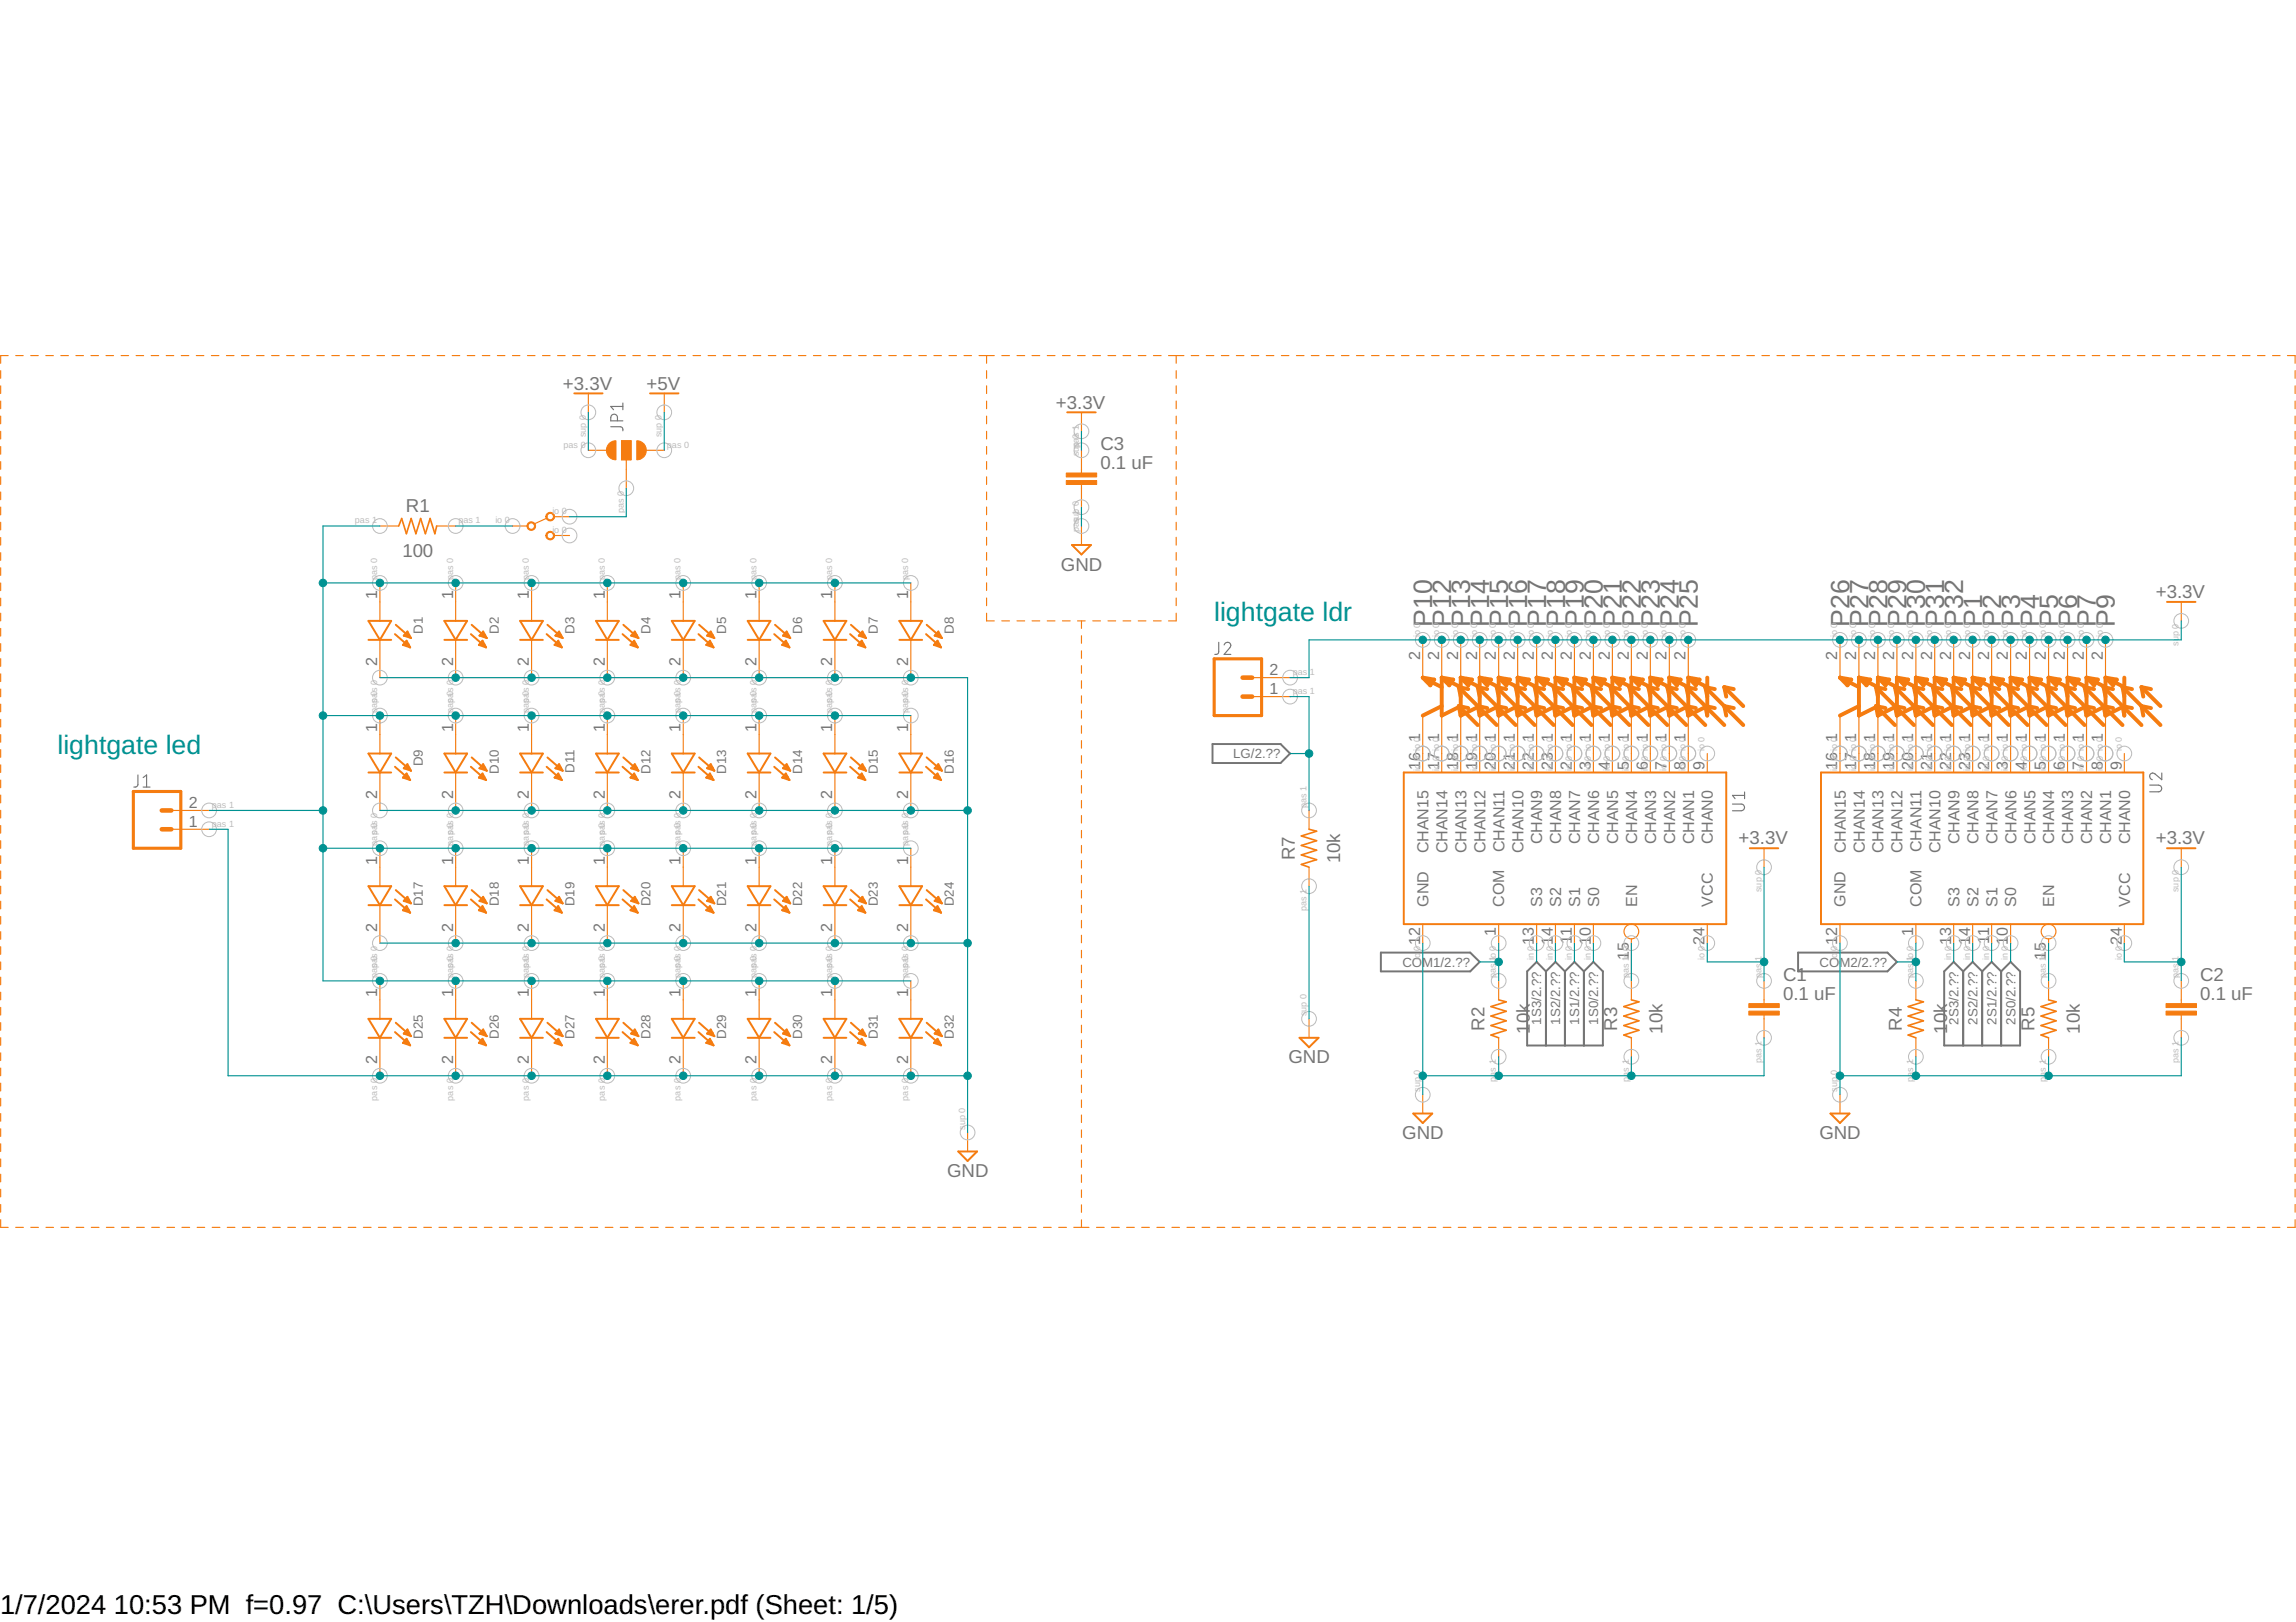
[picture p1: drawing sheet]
<svg xmlns="http://www.w3.org/2000/svg" width="297mm" height="210mm" viewBox="0 0 297 210" stroke-linecap="round" stroke-linejoin="round" font-family="sans-serif">
<defs><g id="words">
<g font-size="3.5" fill="#009292">
<text x="157.1" y="80.3">lightgate ldr</text>
<text x="7.4" y="97.5">lightgate led</text>
</g>
<g font-size="3.5" fill="#757575">
<text x="185.3" y="81.1" transform="rotate(-90 185.3 81.1)">P10</text>
<text x="187.7" y="81.1" transform="rotate(-90 187.7 81.1)">P12</text>
<text x="190.2" y="81.1" transform="rotate(-90 190.2 81.1)">P13</text>
<text x="192.7" y="81.1" transform="rotate(-90 192.7 81.1)">P14</text>
<text x="195.1" y="81.1" transform="rotate(-90 195.1 81.1)">P15</text>
<text x="197.6" y="81.1" transform="rotate(-90 197.6 81.1)">P16</text>
<text x="200" y="81.1" transform="rotate(-90 200 81.1)">P17</text>
<text x="202.5" y="81.1" transform="rotate(-90 202.5 81.1)">P18</text>
<text x="204.9" y="81.1" transform="rotate(-90 204.9 81.1)">P19</text>
<text x="207.4" y="81.1" transform="rotate(-90 207.4 81.1)">P20</text>
<text x="209.8" y="81.1" transform="rotate(-90 209.8 81.1)">P21</text>
<text x="212.3" y="81.1" transform="rotate(-90 212.3 81.1)">P22</text>
<text x="214.7" y="81.1" transform="rotate(-90 214.7 81.1)">P23</text>
<text x="217.2" y="81.1" transform="rotate(-90 217.2 81.1)">P24</text>
<text x="219.6" y="81.1" transform="rotate(-90 219.6 81.1)">P25</text>
<text x="239.3" y="81.1" transform="rotate(-90 239.3 81.1)">P26</text>
<text x="241.7" y="81.1" transform="rotate(-90 241.7 81.1)">P27</text>
<text x="244.2" y="81.1" transform="rotate(-90 244.2 81.1)">P28</text>
<text x="246.6" y="81.1" transform="rotate(-90 246.6 81.1)">P29</text>
<text x="249.1" y="81.1" transform="rotate(-90 249.1 81.1)">P30</text>
<text x="251.5" y="81.1" transform="rotate(-90 251.5 81.1)">P31</text>
<text x="254" y="81.1" transform="rotate(-90 254 81.1)">P32</text>
<text x="256.4" y="81.1" transform="rotate(-90 256.4 81.1)">P1</text>
<text x="258.9" y="81.1" transform="rotate(-90 258.9 81.1)">P2</text>
<text x="261.3" y="81.1" transform="rotate(-90 261.3 81.1)">P3</text>
<text x="263.8" y="81.1" transform="rotate(-90 263.8 81.1)">P4</text>
<text x="266.3" y="81.1" transform="rotate(-90 266.3 81.1)">P5</text>
<text x="268.7" y="81.1" transform="rotate(-90 268.7 81.1)">P6</text>
<text x="271.2" y="81.1" transform="rotate(-90 271.2 81.1)">P7</text>
<text x="273.6" y="81.1" transform="rotate(-90 273.6 81.1)">P9</text>
</g>
<g font-size="3.5">
<text x="0" y="208.9">1/7/2024</text>
<text x="14.7" y="208.9">10:53 PM f=0.97 C:\Users\TZH\Downloads\erer.pdf (Sheet: 1/5)</text>
</g>
<g font-size="2.4" fill="#757575">
<text x="72.8" y="50.4">+3.3V</text>
<text x="83.6" y="50.4">+5V</text>
<text x="136.6" y="52.9">+3.3V</text>
<text x="142.4" y="58.3">C3</text>
<text x="142.4" y="60.7">0.1 uF</text>
<text x="52.5" y="66.3">R1</text>
<text x="52.1" y="72.1">100</text>
<text x="137.2" y="73.8">GND</text>
<text x="278.9" y="77.4">+3.3V</text>
<text x="167.5" y="111.3" transform="rotate(-90 167.5 111.3)">R7</text>
<text x="173.4" y="111.7" transform="rotate(-90 173.4 111.7)">10k</text>
<text x="224.9" y="109.3">+3.3V</text>
<text x="278.9" y="109.3">+3.3V</text>
<text x="230.7" y="129.4">0.1 uF</text>
<text x="230.7" y="126.9">C1</text>
<text x="284.7" y="129.4">0.1 uF</text>
<text x="284.7" y="126.9">C2</text>
<text x="166.7" y="137.6">GND</text>
<text x="192.1" y="133.4" transform="rotate(-90 192.1 133.4)">R2</text>
<text x="197.9" y="133.8" transform="rotate(-90 197.9 133.8)">10k</text>
<text x="209.2" y="133.4" transform="rotate(-90 209.2 133.4)">R3</text>
<text x="215.1" y="133.8" transform="rotate(-90 215.1 133.8)">10k</text>
<text x="246" y="133.4" transform="rotate(-90 246 133.4)">R4</text>
<text x="251.9" y="133.8" transform="rotate(-90 251.9 133.8)">10k</text>
<text x="263.2" y="133.4" transform="rotate(-90 263.2 133.4)">R5</text>
<text x="269.1" y="133.8" transform="rotate(-90 269.1 133.8)">10k</text>
<text x="181.4" y="147.4">GND</text>
<text x="235.4" y="147.4">GND</text>
<text x="122.5" y="152.3">GND</text>
</g>
<g font-size="2.1" fill="#757575">
<text x="48.8" y="77.5" transform="rotate(-90 48.8 77.5)">1</text>
<text x="58.6" y="77.5" transform="rotate(-90 58.6 77.5)">1</text>
<text x="68.4" y="77.5" transform="rotate(-90 68.4 77.5)">1</text>
<text x="78.2" y="77.5" transform="rotate(-90 78.2 77.5)">1</text>
<text x="88" y="77.5" transform="rotate(-90 88 77.5)">1</text>
<text x="97.9" y="77.5" transform="rotate(-90 97.9 77.5)">1</text>
<text x="107.7" y="77.5" transform="rotate(-90 107.7 77.5)">1</text>
<text x="117.5" y="77.5" transform="rotate(-90 117.5 77.5)">1</text>
<text x="48.8" y="86.2" transform="rotate(-90 48.8 86.2)">2</text>
<text x="58.6" y="86.2" transform="rotate(-90 58.6 86.2)">2</text>
<text x="68.4" y="86.2" transform="rotate(-90 68.4 86.2)">2</text>
<text x="78.2" y="86.2" transform="rotate(-90 78.2 86.2)">2</text>
<text x="88" y="86.2" transform="rotate(-90 88 86.2)">2</text>
<text x="97.9" y="86.2" transform="rotate(-90 97.9 86.2)">2</text>
<text x="107.7" y="86.2" transform="rotate(-90 107.7 86.2)">2</text>
<text x="117.5" y="86.2" transform="rotate(-90 117.5 86.2)">2</text>
<text x="164.2" y="89.8">1</text>
<text x="164.2" y="87.4">2</text>
<text x="183.7" y="85.4" transform="rotate(-90 183.7 85.4)">2</text>
<text x="186.2" y="85.4" transform="rotate(-90 186.2 85.4)">2</text>
<text x="188.6" y="85.4" transform="rotate(-90 188.6 85.4)">2</text>
<text x="191.1" y="85.4" transform="rotate(-90 191.1 85.4)">2</text>
<text x="193.5" y="85.4" transform="rotate(-90 193.5 85.4)">2</text>
<text x="196" y="85.4" transform="rotate(-90 196 85.4)">2</text>
<text x="198.4" y="85.4" transform="rotate(-90 198.4 85.4)">2</text>
<text x="200.9" y="85.4" transform="rotate(-90 200.9 85.4)">2</text>
<text x="203.4" y="85.4" transform="rotate(-90 203.4 85.4)">2</text>
<text x="205.8" y="85.4" transform="rotate(-90 205.8 85.4)">2</text>
<text x="208.3" y="85.4" transform="rotate(-90 208.3 85.4)">2</text>
<text x="210.7" y="85.4" transform="rotate(-90 210.7 85.4)">2</text>
<text x="213.2" y="85.4" transform="rotate(-90 213.2 85.4)">2</text>
<text x="215.6" y="85.4" transform="rotate(-90 215.6 85.4)">2</text>
<text x="218.1" y="85.4" transform="rotate(-90 218.1 85.4)">2</text>
<text x="237.7" y="85.4" transform="rotate(-90 237.7 85.4)">2</text>
<text x="240.1" y="85.4" transform="rotate(-90 240.1 85.4)">2</text>
<text x="242.6" y="85.4" transform="rotate(-90 242.6 85.4)">2</text>
<text x="245.1" y="85.4" transform="rotate(-90 245.1 85.4)">2</text>
<text x="247.5" y="85.4" transform="rotate(-90 247.5 85.4)">2</text>
<text x="250" y="85.4" transform="rotate(-90 250 85.4)">2</text>
<text x="252.4" y="85.4" transform="rotate(-90 252.4 85.4)">2</text>
<text x="254.9" y="85.4" transform="rotate(-90 254.9 85.4)">2</text>
<text x="257.3" y="85.4" transform="rotate(-90 257.3 85.4)">2</text>
<text x="259.8" y="85.4" transform="rotate(-90 259.8 85.4)">2</text>
<text x="262.2" y="85.4" transform="rotate(-90 262.2 85.4)">2</text>
<text x="264.7" y="85.4" transform="rotate(-90 264.7 85.4)">2</text>
<text x="267.1" y="85.4" transform="rotate(-90 267.1 85.4)">2</text>
<text x="269.6" y="85.4" transform="rotate(-90 269.6 85.4)">2</text>
<text x="272" y="85.4" transform="rotate(-90 272 85.4)">2</text>
<text x="48.8" y="94.7" transform="rotate(-90 48.8 94.7)">1</text>
<text x="58.6" y="94.7" transform="rotate(-90 58.6 94.7)">1</text>
<text x="68.4" y="94.7" transform="rotate(-90 68.4 94.7)">1</text>
<text x="78.2" y="94.7" transform="rotate(-90 78.2 94.7)">1</text>
<text x="88" y="94.7" transform="rotate(-90 88 94.7)">1</text>
<text x="97.9" y="94.7" transform="rotate(-90 97.9 94.7)">1</text>
<text x="107.7" y="94.7" transform="rotate(-90 107.7 94.7)">1</text>
<text x="117.5" y="94.7" transform="rotate(-90 117.5 94.7)">1</text>
<text x="183.7" y="99.6" transform="rotate(-90 183.7 99.6)">16</text>
<text x="183.7" y="96" transform="rotate(-90 183.7 96)">1</text>
<text x="186.2" y="99.6" transform="rotate(-90 186.2 99.6)">17</text>
<text x="186.2" y="96" transform="rotate(-90 186.2 96)">1</text>
<text x="188.6" y="99.6" transform="rotate(-90 188.6 99.6)">18</text>
<text x="188.6" y="96" transform="rotate(-90 188.6 96)">1</text>
<text x="191.1" y="99.6" transform="rotate(-90 191.1 99.6)">19</text>
<text x="191.1" y="96" transform="rotate(-90 191.1 96)">1</text>
<text x="193.5" y="99.6" transform="rotate(-90 193.5 99.6)">20</text>
<text x="193.5" y="96" transform="rotate(-90 193.5 96)">1</text>
<text x="196" y="99.6" transform="rotate(-90 196 99.6)">21</text>
<text x="196" y="96" transform="rotate(-90 196 96)">1</text>
<text x="198.4" y="99.6" transform="rotate(-90 198.4 99.6)">22</text>
<text x="198.4" y="96" transform="rotate(-90 198.4 96)">1</text>
<text x="200.9" y="99.6" transform="rotate(-90 200.9 99.6)">23</text>
<text x="200.9" y="96" transform="rotate(-90 200.9 96)">1</text>
<text x="203.4" y="99.6" transform="rotate(-90 203.4 99.6)">2</text>
<text x="203.4" y="96" transform="rotate(-90 203.4 96)">1</text>
<text x="205.8" y="99.6" transform="rotate(-90 205.8 99.6)">3</text>
<text x="205.8" y="96" transform="rotate(-90 205.8 96)">1</text>
<text x="208.3" y="99.6" transform="rotate(-90 208.3 99.6)">4</text>
<text x="208.3" y="96" transform="rotate(-90 208.3 96)">1</text>
<text x="210.7" y="99.6" transform="rotate(-90 210.7 99.6)">5</text>
<text x="210.7" y="96" transform="rotate(-90 210.7 96)">1</text>
<text x="213.2" y="99.6" transform="rotate(-90 213.2 99.6)">6</text>
<text x="213.2" y="96" transform="rotate(-90 213.2 96)">1</text>
<text x="215.6" y="99.6" transform="rotate(-90 215.6 99.6)">7</text>
<text x="215.6" y="96" transform="rotate(-90 215.6 96)">1</text>
<text x="218.1" y="99.6" transform="rotate(-90 218.1 99.6)">8</text>
<text x="218.1" y="96" transform="rotate(-90 218.1 96)">1</text>
<text x="220.5" y="99.6" transform="rotate(-90 220.5 99.6)">9</text>
<text x="237.7" y="99.6" transform="rotate(-90 237.7 99.6)">16</text>
<text x="237.7" y="96" transform="rotate(-90 237.7 96)">1</text>
<text x="240.1" y="99.6" transform="rotate(-90 240.1 99.6)">17</text>
<text x="240.1" y="96" transform="rotate(-90 240.1 96)">1</text>
<text x="242.6" y="99.6" transform="rotate(-90 242.6 99.6)">18</text>
<text x="242.6" y="96" transform="rotate(-90 242.6 96)">1</text>
<text x="245.1" y="99.6" transform="rotate(-90 245.1 99.6)">19</text>
<text x="245.1" y="96" transform="rotate(-90 245.1 96)">1</text>
<text x="247.5" y="99.6" transform="rotate(-90 247.5 99.6)">20</text>
<text x="247.5" y="96" transform="rotate(-90 247.5 96)">1</text>
<text x="250" y="99.6" transform="rotate(-90 250 99.6)">21</text>
<text x="250" y="96" transform="rotate(-90 250 96)">1</text>
<text x="252.4" y="99.6" transform="rotate(-90 252.4 99.6)">22</text>
<text x="252.4" y="96" transform="rotate(-90 252.4 96)">1</text>
<text x="254.9" y="99.6" transform="rotate(-90 254.9 99.6)">23</text>
<text x="254.9" y="96" transform="rotate(-90 254.9 96)">1</text>
<text x="257.3" y="99.6" transform="rotate(-90 257.3 99.6)">2</text>
<text x="257.3" y="96" transform="rotate(-90 257.3 96)">1</text>
<text x="259.8" y="99.6" transform="rotate(-90 259.8 99.6)">3</text>
<text x="259.8" y="96" transform="rotate(-90 259.8 96)">1</text>
<text x="262.2" y="99.6" transform="rotate(-90 262.2 99.6)">4</text>
<text x="262.2" y="96" transform="rotate(-90 262.2 96)">1</text>
<text x="264.7" y="99.6" transform="rotate(-90 264.7 99.6)">5</text>
<text x="264.7" y="96" transform="rotate(-90 264.7 96)">1</text>
<text x="267.1" y="99.6" transform="rotate(-90 267.1 99.6)">6</text>
<text x="267.1" y="96" transform="rotate(-90 267.1 96)">1</text>
<text x="269.6" y="99.6" transform="rotate(-90 269.6 99.6)">7</text>
<text x="269.6" y="96" transform="rotate(-90 269.6 96)">1</text>
<text x="272" y="99.6" transform="rotate(-90 272 99.6)">8</text>
<text x="272" y="96" transform="rotate(-90 272 96)">1</text>
<text x="274.5" y="99.6" transform="rotate(-90 274.5 99.6)">9</text>
<text x="24.4" y="107">1</text>
<text x="24.4" y="104.5">2</text>
<text x="48.8" y="103.4" transform="rotate(-90 48.8 103.4)">2</text>
<text x="58.6" y="103.4" transform="rotate(-90 58.6 103.4)">2</text>
<text x="68.4" y="103.4" transform="rotate(-90 68.4 103.4)">2</text>
<text x="78.2" y="103.4" transform="rotate(-90 78.2 103.4)">2</text>
<text x="88" y="103.4" transform="rotate(-90 88 103.4)">2</text>
<text x="97.9" y="103.4" transform="rotate(-90 97.9 103.4)">2</text>
<text x="107.7" y="103.4" transform="rotate(-90 107.7 103.4)">2</text>
<text x="117.5" y="103.4" transform="rotate(-90 117.5 103.4)">2</text>
<text x="48.8" y="111.9" transform="rotate(-90 48.8 111.9)">1</text>
<text x="58.6" y="111.9" transform="rotate(-90 58.6 111.9)">1</text>
<text x="68.4" y="111.9" transform="rotate(-90 68.4 111.9)">1</text>
<text x="78.2" y="111.9" transform="rotate(-90 78.2 111.9)">1</text>
<text x="88" y="111.9" transform="rotate(-90 88 111.9)">1</text>
<text x="97.9" y="111.9" transform="rotate(-90 97.9 111.9)">1</text>
<text x="107.7" y="111.9" transform="rotate(-90 107.7 111.9)">1</text>
<text x="117.5" y="111.9" transform="rotate(-90 117.5 111.9)">1</text>
<text x="184.8" y="110.4" transform="rotate(-90 184.8 110.4)">CHAN15</text>
<text x="187.3" y="110.4" transform="rotate(-90 187.3 110.4)">CHAN14</text>
<text x="189.7" y="110.4" transform="rotate(-90 189.7 110.4)">CHAN13</text>
<text x="192.2" y="110.4" transform="rotate(-90 192.2 110.4)">CHAN12</text>
<text x="194.6" y="110.3" transform="rotate(-90 194.6 110.3)">CHAN11</text>
<text x="197.1" y="110.4" transform="rotate(-90 197.1 110.4)">CHAN10</text>
<text x="199.5" y="109.3" transform="rotate(-90 199.5 109.3)">CHAN9</text>
<text x="202" y="109.3" transform="rotate(-90 202 109.3)">CHAN8</text>
<text x="204.4" y="109.3" transform="rotate(-90 204.4 109.3)">CHAN7</text>
<text x="206.9" y="109.3" transform="rotate(-90 206.9 109.3)">CHAN6</text>
<text x="209.3" y="109.3" transform="rotate(-90 209.3 109.3)">CHAN5</text>
<text x="211.8" y="109.3" transform="rotate(-90 211.8 109.3)">CHAN4</text>
<text x="214.3" y="109.3" transform="rotate(-90 214.3 109.3)">CHAN3</text>
<text x="216.7" y="109.3" transform="rotate(-90 216.7 109.3)">CHAN2</text>
<text x="219.2" y="109.3" transform="rotate(-90 219.2 109.3)">CHAN1</text>
<text x="221.6" y="109.3" transform="rotate(-90 221.6 109.3)">CHAN0</text>
<text x="238.8" y="110.4" transform="rotate(-90 238.8 110.4)">CHAN15</text>
<text x="241.2" y="110.4" transform="rotate(-90 241.2 110.4)">CHAN14</text>
<text x="243.7" y="110.4" transform="rotate(-90 243.7 110.4)">CHAN13</text>
<text x="246.1" y="110.4" transform="rotate(-90 246.1 110.4)">CHAN12</text>
<text x="248.6" y="110.3" transform="rotate(-90 248.6 110.3)">CHAN11</text>
<text x="251.1" y="110.4" transform="rotate(-90 251.1 110.4)">CHAN10</text>
<text x="253.5" y="109.3" transform="rotate(-90 253.5 109.3)">CHAN9</text>
<text x="256" y="109.3" transform="rotate(-90 256 109.3)">CHAN8</text>
<text x="258.4" y="109.3" transform="rotate(-90 258.4 109.3)">CHAN7</text>
<text x="260.9" y="109.3" transform="rotate(-90 260.9 109.3)">CHAN6</text>
<text x="263.3" y="109.3" transform="rotate(-90 263.3 109.3)">CHAN5</text>
<text x="265.8" y="109.3" transform="rotate(-90 265.8 109.3)">CHAN4</text>
<text x="268.2" y="109.3" transform="rotate(-90 268.2 109.3)">CHAN3</text>
<text x="270.7" y="109.3" transform="rotate(-90 270.7 109.3)">CHAN2</text>
<text x="273.1" y="109.3" transform="rotate(-90 273.1 109.3)">CHAN1</text>
<text x="275.6" y="109.3" transform="rotate(-90 275.6 109.3)">CHAN0</text>
<text x="184.8" y="117.3" transform="rotate(-90 184.8 117.3)">GND</text>
<text x="194.6" y="117.3" transform="rotate(-90 194.6 117.3)">COM</text>
<text x="199.5" y="117.3" transform="rotate(-90 199.5 117.3)">S3</text>
<text x="202" y="117.3" transform="rotate(-90 202 117.3)">S2</text>
<text x="204.4" y="117.3" transform="rotate(-90 204.4 117.3)">S1</text>
<text x="206.9" y="117.3" transform="rotate(-90 206.9 117.3)">S0</text>
<text x="211.8" y="117.3" transform="rotate(-90 211.8 117.3)">EN</text>
<text x="221.6" y="117.3" transform="rotate(-90 221.6 117.3)">VCC</text>
<text x="238.8" y="117.3" transform="rotate(-90 238.8 117.3)">GND</text>
<text x="248.6" y="117.3" transform="rotate(-90 248.6 117.3)">COM</text>
<text x="253.5" y="117.3" transform="rotate(-90 253.5 117.3)">S3</text>
<text x="255.9" y="117.3" transform="rotate(-90 255.9 117.3)">S2</text>
<text x="258.4" y="117.3" transform="rotate(-90 258.4 117.3)">S1</text>
<text x="260.9" y="117.3" transform="rotate(-90 260.9 117.3)">S0</text>
<text x="265.8" y="117.3" transform="rotate(-90 265.8 117.3)">EN</text>
<text x="275.6" y="117.3" transform="rotate(-90 275.6 117.3)">VCC</text>
<text x="48.8" y="120.6" transform="rotate(-90 48.8 120.6)">2</text>
<text x="58.6" y="120.6" transform="rotate(-90 58.6 120.6)">2</text>
<text x="68.4" y="120.6" transform="rotate(-90 68.4 120.6)">2</text>
<text x="78.2" y="120.6" transform="rotate(-90 78.2 120.6)">2</text>
<text x="88" y="120.6" transform="rotate(-90 88 120.6)">2</text>
<text x="97.9" y="120.6" transform="rotate(-90 97.9 120.6)">2</text>
<text x="107.7" y="120.6" transform="rotate(-90 107.7 120.6)">2</text>
<text x="117.5" y="120.6" transform="rotate(-90 117.5 120.6)">2</text>
<text x="183.7" y="122.3" transform="rotate(-90 183.7 122.3)">12</text>
<text x="193.5" y="121.1" transform="rotate(-90 193.5 121.1)">1</text>
<text x="198.4" y="122.3" transform="rotate(-90 198.4 122.3)">13</text>
<text x="200.9" y="122.3" transform="rotate(-90 200.9 122.3)">14</text>
<text x="203.4" y="122.1" transform="rotate(-90 203.4 122.1)">11</text>
<text x="205.8" y="122.3" transform="rotate(-90 205.8 122.3)">10</text>
<text x="210.7" y="124.2" transform="rotate(-90 210.7 124.2)">15</text>
<text x="220.5" y="122.3" transform="rotate(-90 220.5 122.3)">24</text>
<text x="237.7" y="122.3" transform="rotate(-90 237.7 122.3)">12</text>
<text x="247.5" y="121.1" transform="rotate(-90 247.5 121.1)">1</text>
<text x="252.4" y="122.3" transform="rotate(-90 252.4 122.3)">13</text>
<text x="254.9" y="122.3" transform="rotate(-90 254.9 122.3)">14</text>
<text x="257.3" y="122.1" transform="rotate(-90 257.3 122.1)">11</text>
<text x="259.8" y="122.3" transform="rotate(-90 259.8 122.3)">10</text>
<text x="264.7" y="124.2" transform="rotate(-90 264.7 124.2)">15</text>
<text x="274.5" y="122.3" transform="rotate(-90 274.5 122.3)">24</text>
<text x="48.8" y="129.1" transform="rotate(-90 48.8 129.1)">1</text>
<text x="58.6" y="129.1" transform="rotate(-90 58.6 129.1)">1</text>
<text x="68.4" y="129.1" transform="rotate(-90 68.4 129.1)">1</text>
<text x="78.2" y="129.1" transform="rotate(-90 78.2 129.1)">1</text>
<text x="88" y="129.1" transform="rotate(-90 88 129.1)">1</text>
<text x="97.9" y="129.1" transform="rotate(-90 97.9 129.1)">1</text>
<text x="107.7" y="129.1" transform="rotate(-90 107.7 129.1)">1</text>
<text x="117.5" y="129.1" transform="rotate(-90 117.5 129.1)">1</text>
<text x="48.8" y="137.7" transform="rotate(-90 48.8 137.7)">2</text>
<text x="58.6" y="137.7" transform="rotate(-90 58.6 137.7)">2</text>
<text x="68.4" y="137.7" transform="rotate(-90 68.4 137.7)">2</text>
<text x="78.2" y="137.7" transform="rotate(-90 78.2 137.7)">2</text>
<text x="88" y="137.7" transform="rotate(-90 88 137.7)">2</text>
<text x="97.9" y="137.7" transform="rotate(-90 97.9 137.7)">2</text>
<text x="107.7" y="137.7" transform="rotate(-90 107.7 137.7)">2</text>
<text x="117.5" y="137.7" transform="rotate(-90 117.5 137.7)">2</text>
</g>
<g font-size="1.7" fill="#757575">
<text x="54.7" y="82" transform="rotate(-90 54.7 82)">D1</text>
<text x="64.5" y="82" transform="rotate(-90 64.5 82)">D2</text>
<text x="74.3" y="82" transform="rotate(-90 74.3 82)">D3</text>
<text x="84.1" y="82" transform="rotate(-90 84.1 82)">D4</text>
<text x="94" y="82" transform="rotate(-90 94 82)">D5</text>
<text x="103.8" y="82" transform="rotate(-90 103.8 82)">D6</text>
<text x="113.6" y="82" transform="rotate(-90 113.6 82)">D7</text>
<text x="123.4" y="82" transform="rotate(-90 123.4 82)">D8</text>
<text x="54.7" y="99.2" transform="rotate(-90 54.7 99.2)">D9</text>
<text x="64.5" y="100.1" transform="rotate(-90 64.5 100.1)">D10</text>
<text x="74.3" y="100" transform="rotate(-90 74.3 100)">D11</text>
<text x="84.1" y="100.1" transform="rotate(-90 84.1 100.1)">D12</text>
<text x="94" y="100.1" transform="rotate(-90 94 100.1)">D13</text>
<text x="103.8" y="100.1" transform="rotate(-90 103.8 100.1)">D14</text>
<text x="113.6" y="100.1" transform="rotate(-90 113.6 100.1)">D15</text>
<text x="123.4" y="100.1" transform="rotate(-90 123.4 100.1)">D16</text>
<text x="159.6" y="98.1">LG/2.??</text>
<text x="54.7" y="117.3" transform="rotate(-90 54.7 117.3)">D17</text>
<text x="64.5" y="117.3" transform="rotate(-90 64.5 117.3)">D18</text>
<text x="74.3" y="117.3" transform="rotate(-90 74.3 117.3)">D19</text>
<text x="84.1" y="117.3" transform="rotate(-90 84.1 117.3)">D20</text>
<text x="94" y="117.3" transform="rotate(-90 94 117.3)">D21</text>
<text x="103.8" y="117.3" transform="rotate(-90 103.8 117.3)">D22</text>
<text x="113.6" y="117.3" transform="rotate(-90 113.6 117.3)">D23</text>
<text x="123.4" y="117.3" transform="rotate(-90 123.4 117.3)">D24</text>
<text x="181.4" y="125.1">COM1/2.??</text>
<text x="235.4" y="125.1">COM2/2.??</text>
<text x="54.7" y="134.4" transform="rotate(-90 54.7 134.4)">D25</text>
<text x="64.5" y="134.4" transform="rotate(-90 64.5 134.4)">D26</text>
<text x="74.3" y="134.4" transform="rotate(-90 74.3 134.4)">D27</text>
<text x="84.1" y="134.4" transform="rotate(-90 84.1 134.4)">D28</text>
<text x="94" y="134.4" transform="rotate(-90 94 134.4)">D29</text>
<text x="103.8" y="134.4" transform="rotate(-90 103.8 134.4)">D30</text>
<text x="113.6" y="134.4" transform="rotate(-90 113.6 134.4)">D31</text>
<text x="123.4" y="134.4" transform="rotate(-90 123.4 134.4)">D32</text>
<text x="199.4" y="132.6" transform="rotate(-90 199.4 132.6)">1S3/2.??</text>
<text x="201.9" y="132.6" transform="rotate(-90 201.9 132.6)">1S2/2.??</text>
<text x="204.3" y="132.6" transform="rotate(-90 204.3 132.6)">1S1/2.??</text>
<text x="206.8" y="132.6" transform="rotate(-90 206.8 132.6)">1S0/2.??</text>
<text x="253.4" y="132.6" transform="rotate(-90 253.4 132.6)">2S3/2.??</text>
<text x="255.8" y="132.6" transform="rotate(-90 255.8 132.6)">2S2/2.??</text>
<text x="258.3" y="132.6" transform="rotate(-90 258.3 132.6)">2S1/2.??</text>
<text x="260.7" y="132.6" transform="rotate(-90 260.7 132.6)">2S0/2.??</text>
</g>
<g font-size="1.2" fill="#bbb">
<text x="72.9" y="57.9">pas 0</text>
<text x="75.8" y="56.6" transform="rotate(-90 75.8 56.6)">sup 0</text>
<text x="85.6" y="56.6" transform="rotate(-90 85.6 56.6)">sup 0</text>
<text x="86.3" y="57.9">pas 0</text>
<text x="139.6" y="59" transform="rotate(-90 139.6 59)">suppa0s 1</text>
<text x="45.9" y="67.7">pas 1</text>
<text x="59.3" y="67.7">pas 1</text>
<text x="64.1" y="67.7">io 0</text>
<text x="71.5" y="66.5">io 0</text>
<text x="71.5" y="69">io 0</text>
<text x="80.7" y="66.4" transform="rotate(-90 80.7 66.4)">pas 0</text>
<text x="139.6" y="68.9" transform="rotate(-90 139.6 68.9)">passu1p 0</text>
<text x="48.8" y="75.1" transform="rotate(-90 48.8 75.1)">pas 0</text>
<text x="58.6" y="75.1" transform="rotate(-90 58.6 75.1)">pas 0</text>
<text x="68.4" y="75.1" transform="rotate(-90 68.4 75.1)">pas 0</text>
<text x="78.2" y="75.1" transform="rotate(-90 78.2 75.1)">pas 0</text>
<text x="88" y="75.1" transform="rotate(-90 88 75.1)">pas 0</text>
<text x="97.9" y="75.1" transform="rotate(-90 97.9 75.1)">pas 0</text>
<text x="107.7" y="75.1" transform="rotate(-90 107.7 75.1)">pas 0</text>
<text x="117.5" y="75.1" transform="rotate(-90 117.5 75.1)">pas 0</text>
<text x="183.7" y="82.5" transform="rotate(-90 183.7 82.5)">io 0</text>
<text x="186.2" y="82.5" transform="rotate(-90 186.2 82.5)">io 0</text>
<text x="188.6" y="82.5" transform="rotate(-90 188.6 82.5)">io 0</text>
<text x="191.1" y="82.5" transform="rotate(-90 191.1 82.5)">io 0</text>
<text x="193.5" y="82.5" transform="rotate(-90 193.5 82.5)">io 0</text>
<text x="196" y="82.5" transform="rotate(-90 196 82.5)">io 0</text>
<text x="198.4" y="82.5" transform="rotate(-90 198.4 82.5)">io 0</text>
<text x="200.9" y="82.5" transform="rotate(-90 200.9 82.5)">io 0</text>
<text x="203.4" y="82.5" transform="rotate(-90 203.4 82.5)">io 0</text>
<text x="205.8" y="82.5" transform="rotate(-90 205.8 82.5)">io 0</text>
<text x="208.3" y="82.5" transform="rotate(-90 208.3 82.5)">io 0</text>
<text x="210.7" y="82.5" transform="rotate(-90 210.7 82.5)">io 0</text>
<text x="213.2" y="82.5" transform="rotate(-90 213.2 82.5)">io 0</text>
<text x="215.6" y="82.5" transform="rotate(-90 215.6 82.5)">io 0</text>
<text x="218.1" y="82.5" transform="rotate(-90 218.1 82.5)">io 0</text>
<text x="237.7" y="82.5" transform="rotate(-90 237.7 82.5)">io 0</text>
<text x="240.1" y="82.5" transform="rotate(-90 240.1 82.5)">io 0</text>
<text x="242.6" y="82.5" transform="rotate(-90 242.6 82.5)">io 0</text>
<text x="245.1" y="82.5" transform="rotate(-90 245.1 82.5)">io 0</text>
<text x="247.5" y="82.5" transform="rotate(-90 247.5 82.5)">io 0</text>
<text x="250" y="82.5" transform="rotate(-90 250 82.5)">io 0</text>
<text x="252.4" y="82.5" transform="rotate(-90 252.4 82.5)">io 0</text>
<text x="254.9" y="82.5" transform="rotate(-90 254.9 82.5)">io 0</text>
<text x="257.3" y="82.5" transform="rotate(-90 257.3 82.5)">io 0</text>
<text x="259.8" y="82.5" transform="rotate(-90 259.8 82.5)">io 0</text>
<text x="262.2" y="82.5" transform="rotate(-90 262.2 82.5)">io 0</text>
<text x="264.7" y="82.5" transform="rotate(-90 264.7 82.5)">io 0</text>
<text x="267.1" y="82.5" transform="rotate(-90 267.1 82.5)">io 0</text>
<text x="269.6" y="82.5" transform="rotate(-90 269.6 82.5)">io 0</text>
<text x="272" y="82.5" transform="rotate(-90 272 82.5)">io 0</text>
<text x="281.9" y="83.6" transform="rotate(-90 281.9 83.6)">sup 0</text>
<text x="167.2" y="89.8">pas 1</text>
<text x="167.2" y="87.4">pas</text>
<text x="169.5" y="87.4">1</text>
<text x="48.8" y="92.3" transform="rotate(-90 48.8 92.3)">pas 0</text>
<text x="48.8" y="90.9" transform="rotate(-90 48.8 90.9)">pas 0</text>
<text x="58.6" y="92.3" transform="rotate(-90 58.6 92.3)">pas 0</text>
<text x="58.6" y="90.9" transform="rotate(-90 58.6 90.9)">pas 0</text>
<text x="68.4" y="92.3" transform="rotate(-90 68.4 92.3)">pas 0</text>
<text x="68.4" y="90.9" transform="rotate(-90 68.4 90.9)">pas 0</text>
<text x="78.2" y="92.3" transform="rotate(-90 78.2 92.3)">pas 0</text>
<text x="78.2" y="90.9" transform="rotate(-90 78.2 90.9)">pas 0</text>
<text x="88" y="92.3" transform="rotate(-90 88 92.3)">pas 0</text>
<text x="88" y="90.9" transform="rotate(-90 88 90.9)">pas 0</text>
<text x="97.9" y="92.3" transform="rotate(-90 97.9 92.3)">pas 0</text>
<text x="97.9" y="90.9" transform="rotate(-90 97.9 90.9)">pas 0</text>
<text x="107.7" y="92.3" transform="rotate(-90 107.7 92.3)">pas 0</text>
<text x="107.7" y="90.9" transform="rotate(-90 107.7 90.9)">pas 0</text>
<text x="117.5" y="92.3" transform="rotate(-90 117.5 92.3)">pas 0</text>
<text x="117.5" y="90.9" transform="rotate(-90 117.5 90.9)">pas 0</text>
<text x="183.7" y="99.7" transform="rotate(-90 183.7 99.7)">io 0 io 0</text>
<text x="186.2" y="99.7" transform="rotate(-90 186.2 99.7)">io 0 io 0</text>
<text x="188.6" y="99.7" transform="rotate(-90 188.6 99.7)">io 0 io 0</text>
<text x="191.1" y="99.7" transform="rotate(-90 191.1 99.7)">io 0 io 0</text>
<text x="193.5" y="99.7" transform="rotate(-90 193.5 99.7)">io 0 io 0</text>
<text x="196" y="99.7" transform="rotate(-90 196 99.7)">io 0 io 0</text>
<text x="198.4" y="99.7" transform="rotate(-90 198.4 99.7)">io 0 io 0</text>
<text x="200.9" y="99.7" transform="rotate(-90 200.9 99.7)">io 0 io 0</text>
<text x="203.4" y="99.7" transform="rotate(-90 203.4 99.7)">io 0 io 0</text>
<text x="205.8" y="99.7" transform="rotate(-90 205.8 99.7)">io 0 io 0</text>
<text x="208.3" y="99.7" transform="rotate(-90 208.3 99.7)">io 0 io 0</text>
<text x="210.7" y="99.7" transform="rotate(-90 210.7 99.7)">io 0 io 0</text>
<text x="213.2" y="99.7" transform="rotate(-90 213.2 99.7)">io 0 io 0</text>
<text x="215.6" y="99.7" transform="rotate(-90 215.6 99.7)">io 0 io 0</text>
<text x="218.1" y="99.7" transform="rotate(-90 218.1 99.7)">io 0 io 0</text>
<text x="220.5" y="97.2" transform="rotate(-90 220.5 97.2)">io 0</text>
<text x="237.7" y="99.7" transform="rotate(-90 237.7 99.7)">io 0 io 0</text>
<text x="240.1" y="99.7" transform="rotate(-90 240.1 99.7)">io 0 io 0</text>
<text x="242.6" y="99.7" transform="rotate(-90 242.6 99.7)">io 0 io 0</text>
<text x="245.1" y="99.7" transform="rotate(-90 245.1 99.7)">io 0 io 0</text>
<text x="247.5" y="99.7" transform="rotate(-90 247.5 99.7)">io 0 io 0</text>
<text x="250" y="99.7" transform="rotate(-90 250 99.7)">io 0 io 0</text>
<text x="252.4" y="99.7" transform="rotate(-90 252.4 99.7)">io 0 io 0</text>
<text x="254.9" y="99.7" transform="rotate(-90 254.9 99.7)">io 0 io 0</text>
<text x="257.3" y="99.7" transform="rotate(-90 257.3 99.7)">io 0 io 0</text>
<text x="259.8" y="99.7" transform="rotate(-90 259.8 99.7)">io 0 io 0</text>
<text x="262.2" y="99.7" transform="rotate(-90 262.2 99.7)">io 0 io 0</text>
<text x="264.7" y="99.7" transform="rotate(-90 264.7 99.7)">io 0 io 0</text>
<text x="267.1" y="99.7" transform="rotate(-90 267.1 99.7)">io 0 io 0</text>
<text x="269.6" y="99.7" transform="rotate(-90 269.6 99.7)">io 0 io 0</text>
<text x="272" y="99.7" transform="rotate(-90 272 99.7)">io 0 io 0</text>
<text x="274.5" y="97.2" transform="rotate(-90 274.5 97.2)">io 0</text>
<text x="27.4" y="107">pas 1</text>
<text x="27.4" y="104.5">pas 1</text>
<text x="169" y="104.5" transform="rotate(-90 169 104.5)">pas 1</text>
<text x="48.8" y="109.4" transform="rotate(-90 48.8 109.4)">pas 0</text>
<text x="48.8" y="108.1" transform="rotate(-90 48.8 108.1)">pas 0</text>
<text x="58.6" y="109.4" transform="rotate(-90 58.6 109.4)">pas 0</text>
<text x="58.6" y="108.1" transform="rotate(-90 58.6 108.1)">pas 0</text>
<text x="68.4" y="109.4" transform="rotate(-90 68.4 109.4)">pas 0</text>
<text x="68.4" y="108.1" transform="rotate(-90 68.4 108.1)">pas 0</text>
<text x="78.2" y="109.4" transform="rotate(-90 78.2 109.4)">pas 0</text>
<text x="78.2" y="108.1" transform="rotate(-90 78.2 108.1)">pas 0</text>
<text x="88" y="109.4" transform="rotate(-90 88 109.4)">pas 0</text>
<text x="88" y="108.1" transform="rotate(-90 88 108.1)">pas 0</text>
<text x="97.9" y="109.4" transform="rotate(-90 97.9 109.4)">pas 0</text>
<text x="97.9" y="108.1" transform="rotate(-90 97.9 108.1)">pas 0</text>
<text x="107.7" y="109.4" transform="rotate(-90 107.7 109.4)">pas 0</text>
<text x="107.7" y="108.1" transform="rotate(-90 107.7 108.1)">pas 0</text>
<text x="117.5" y="109.4" transform="rotate(-90 117.5 109.4)">pas 0</text>
<text x="117.5" y="108.1" transform="rotate(-90 117.5 108.1)">pas 0</text>
<text x="169" y="117.9" transform="rotate(-90 169 117.9)">pas 1</text>
<text x="227.9" y="115.5" transform="rotate(-90 227.9 115.5)">sup 0</text>
<text x="281.9" y="115.5" transform="rotate(-90 281.9 115.5)">sup 0</text>
<text x="48.8" y="125.3" transform="rotate(-90 48.8 125.3)">pas 0</text>
<text x="58.6" y="125.3" transform="rotate(-90 58.6 125.3)">pas 0</text>
<text x="68.4" y="125.3" transform="rotate(-90 68.4 125.3)">pas 0</text>
<text x="78.2" y="125.3" transform="rotate(-90 78.2 125.3)">pas 0</text>
<text x="88" y="125.3" transform="rotate(-90 88 125.3)">pas 0</text>
<text x="97.9" y="125.3" transform="rotate(-90 97.9 125.3)">pas 0</text>
<text x="107.7" y="125.3" transform="rotate(-90 107.7 125.3)">pas 0</text>
<text x="117.5" y="125.3" transform="rotate(-90 117.5 125.3)">pas 0</text>
<text x="183.7" y="124.2" transform="rotate(-90 183.7 124.2)">io</text>
<text x="183.7" y="123" transform="rotate(-90 183.7 123)">0</text>
<text x="193.5" y="124.4" transform="rotate(-90 193.5 124.4)">1io 0</text>
<text x="198.4" y="124.2" transform="rotate(-90 198.4 124.2)">in 0</text>
<text x="200.9" y="124.2" transform="rotate(-90 200.9 124.2)">in 0</text>
<text x="203.4" y="124.2" transform="rotate(-90 203.4 124.2)">in 0</text>
<text x="205.8" y="124.2" transform="rotate(-90 205.8 124.2)">in 0</text>
<text x="220.5" y="124.2" transform="rotate(-90 220.5 124.2)">io 0</text>
<text x="227.9" y="124.4" transform="rotate(-90 227.9 124.4)">1</text>
<text x="237.7" y="124.2" transform="rotate(-90 237.7 124.2)">io</text>
<text x="237.7" y="123" transform="rotate(-90 237.7 123)">0</text>
<text x="247.5" y="124.4" transform="rotate(-90 247.5 124.4)">1io 0</text>
<text x="252.4" y="124.2" transform="rotate(-90 252.4 124.2)">in 0</text>
<text x="254.9" y="124.2" transform="rotate(-90 254.9 124.2)">in 0</text>
<text x="257.3" y="124.2" transform="rotate(-90 257.3 124.2)">in 0</text>
<text x="259.8" y="124.2" transform="rotate(-90 259.8 124.2)">in 0</text>
<text x="274.5" y="124.2" transform="rotate(-90 274.5 124.2)">io 0</text>
<text x="281.9" y="124.4" transform="rotate(-90 281.9 124.4)">1</text>
<text x="48.8" y="126.6" transform="rotate(-90 48.8 126.6)">pas 0</text>
<text x="58.6" y="126.6" transform="rotate(-90 58.6 126.6)">pas 0</text>
<text x="68.4" y="126.6" transform="rotate(-90 68.4 126.6)">pas 0</text>
<text x="78.2" y="126.6" transform="rotate(-90 78.2 126.6)">pas 0</text>
<text x="88" y="126.6" transform="rotate(-90 88 126.6)">pas 0</text>
<text x="97.9" y="126.6" transform="rotate(-90 97.9 126.6)">pas 0</text>
<text x="107.7" y="126.6" transform="rotate(-90 107.7 126.6)">pas 0</text>
<text x="117.5" y="126.6" transform="rotate(-90 117.5 126.6)">pas 0</text>
<text x="169" y="131.5" transform="rotate(-90 169 131.5)">sup 0</text>
<text x="193.5" y="126.6" transform="rotate(-90 193.5 126.6)">pas</text>
<text x="210.7" y="126.6" transform="rotate(-90 210.7 126.6)">pas 1in 0</text>
<text x="227.9" y="126.6" transform="rotate(-90 227.9 126.6)">pas</text>
<text x="247.5" y="126.6" transform="rotate(-90 247.5 126.6)">pas</text>
<text x="264.7" y="126.6" transform="rotate(-90 264.7 126.6)">pas 1in 0</text>
<text x="281.9" y="126.6" transform="rotate(-90 281.9 126.6)">pas</text>
<text x="227.9" y="137.5" transform="rotate(-90 227.9 137.5)">pas 1</text>
<text x="281.9" y="137.5" transform="rotate(-90 281.9 137.5)">pas 1</text>
<text x="48.8" y="142.4" transform="rotate(-90 48.8 142.4)">pas 0</text>
<text x="58.6" y="142.4" transform="rotate(-90 58.6 142.4)">pas 0</text>
<text x="68.4" y="142.4" transform="rotate(-90 68.4 142.4)">pas 0</text>
<text x="78.2" y="142.4" transform="rotate(-90 78.2 142.4)">pas 0</text>
<text x="88" y="142.4" transform="rotate(-90 88 142.4)">pas 0</text>
<text x="97.9" y="142.4" transform="rotate(-90 97.9 142.4)">pas 0</text>
<text x="107.7" y="142.4" transform="rotate(-90 107.7 142.4)">pas 0</text>
<text x="117.5" y="142.4" transform="rotate(-90 117.5 142.4)">pas 0</text>
<text x="183.7" y="141.3" transform="rotate(-90 183.7 141.3)">sup 0</text>
<text x="193.5" y="140" transform="rotate(-90 193.5 140)">pas 1</text>
<text x="210.7" y="140" transform="rotate(-90 210.7 140)">pas 1</text>
<text x="237.7" y="141.3" transform="rotate(-90 237.7 141.3)">sup 0</text>
<text x="247.5" y="140" transform="rotate(-90 247.5 140)">pas 1</text>
<text x="264.7" y="140" transform="rotate(-90 264.7 140)">pas 1</text>
<text x="124.8" y="146.2" transform="rotate(-90 124.8 146.2)">sup 0</text>
</g>
</g></defs>
<g fill="none" stroke="#757575" stroke-width=".15">
<path d="M79 55.2h1.2a.38 .38 0 0 1 .4 .6M79.9 54.5v-.5a.43 .43 0 0 0-.5-.4 .43 .43 0 0 0-.4 .4v.5h1.6M80.6 52.2v.8M80.6 52.6h-1.6l.4 .4M157.7 83.1v1.2a.37 .37 0 0 1-.5 .4M158.4 83.5a.43 .43 0 0 1 .6-.4 .43 .43 0 0 1 .1 .7l-.7 .9h.8M17.8 100.3v1.3a.42 .42 0 0 1-.5 .3M18.5 101.9h.9M18.5 100.6l.5-.3v1.6M224.1 104.1h1.2a.43 .43 0 0 1 .4 .4 .43 .43 0 0 1-.4 .4h-1.2M225.7 102.9h-1.6l.4 .5M225.7 102.5v.9"/>
<path d="M278.1 101.6h1.1a.43 .43 0 0 1 .5 .4 .43 .43 0 0 1-.5 .5h-1.1M279.7 100v.9l-.9-.7a.43 .43 0 0 0-.7 .1 .43 .43 0 0 0 .3 .6"/>
</g>
<g fill="none" stroke="#757575" stroke-width=".25">
<path d="M156.9 96.3h8.8l1.2 1.2-1.2 1.2h-8.8zM178.6 123.3h11.6l1.2 1.2-1.2 1.2h-11.6zM200 125.7l-1.2-1.2-1.2 1.2v9.6h9.8v-9.6l-1.3-1.2-1.2 1.2M200 125.7v9.6M200 125.7l1.2-1.2 1.3 1.2M202.5 125.7v9.6M202.5 125.7l1.2-1.2 1.2 1.2M204.9 125.7v9.6M232.6 123.3h11.6l1.2 1.2-1.2 1.2h-11.6zM254 125.7l-1.2-1.2-1.3 1.2v9.6h9.8v-9.6l-1.2-1.2-1.2 1.2M254 125.7v9.6M254 125.7l1.2-1.2 1.2 1.2"/>
<path d="M256.4 125.7v9.6M256.4 125.7l1.3-1.2 1.2 1.2M258.9 125.7v9.6"/>
</g>
<g fill="none" stroke="#f57c10" stroke-width=".15">
<path d="M.1 48v1M.1 49.9v1M.1 51.9v1M.1 53.8v1M.1 55.8v1M.1 57.8v1M.1 59.7v1M1.1 46h-1v1M2 46h1M4 46h1M5.9 46h1M7.9 46h.9"/>
<path d="M9.8 46h1M11.8 46h.9M13.7 46h1M15.7 46h.9M17.6 46h1M19.6 46h.9M21.5 46h1M23.5 46h.9M25.4 46h1M27.3 46h1M29.3 46h1M31.2 46h1"/>
<path d="M33.2 46h1M35.1 46h1M37.1 46h1M39 46h1M41 46h1M42.9 46h1M44.9 46h.9M46.8 46h1M48.8 46h.9M50.7 46h1M52.7 46h.9M54.6 46h1"/>
<path d="M56.6 46h.9M58.5 46h1M60.5 46h.9M62.4 46h1M64.3 46h1M66.3 46h1M68.2 46h1M70.2 46h1M72.1 46h1M74.1 46h1M76 46h1M76.1 50.9v2.5"/>
<path d="M76.1 58.3h2.5M78 46h1M79.9 46h1M80.4 57h1.2v2.5h-1.2zM81 59.5v3.7M81.9 46h.9M83.5 58.3h2.4M83.8 46h1M85.8 46h.9M85.9 50.9v2.5M87.7 46h1M89.7 46h.9"/>
<path d="M91.6 46h1M93.6 46h.9M95.5 46h1M97.5 46h.9M99.4 46h1M101.3 46h1M103.3 46h1M105.2 46h1M107.2 46h1M109.1 46h1M111.1 46h1M113 46h1"/>
<path d="M115 46h1M116.9 46h1M118.9 46h.9M120.8 46h1M122.8 46h.9M124.7 46h1M126.7 46h1.9M127.6 46v1M127.6 48v1M127.6 49.9v1M127.6 51.9v1M127.6 53.8v1"/>
<path d="M127.6 55.8v1M127.6 57.8v1M127.6 59.7v1M129.6 46h1M131.6 46h1M133.5 46h1M135.5 46h1M137.5 46h1M139.4 46h1M139.9 53.4v2.4M139.9 58.3v2.9M141.4 46h1"/>
<path d="M143.3 46h1M145.3 46h1M147.3 46h1M149.2 46h1M151.2 46h2M152.2 46v1M152.2 48v1M152.2 49.9v1M152.2 51.9v1M152.2 53.8v1M152.2 55.8v1M152.2 57.8v1"/>
<path d="M152.2 59.7v1M154.1 46h1M156.1 46h.9M158 46h1M160 46h.9M161.9 46h1M163.8 46h1M165.8 46h1M167.7 46h1M169.7 46h.9M171.6 46h1M173.5 46h1"/>
<path d="M175.5 46h1M177.4 46h1M179.4 46h1M181.3 46h1M183.3 46h.9M185.2 46h1M187.2 46h.9M189.1 46h1M191 46h1M193 46h1M194.9 46h1M196.8 46h1"/>
<path d="M198.8 46h1M200.7 46h1M202.7 46h1M204.6 46h1M206.6 46h1M208.5 46h1M210.5 46h.9M212.4 46h1M214.3 46h1M216.3 46h1M218.2 46h1M220.2 46h.9"/>
<path d="M222.1 46h1M224 46h1M226 46h1M227.9 46h1M229.9 46h1M231.8 46h1M233.8 46h.9M235.7 46h1M237.7 46h.9M239.6 46h1M241.5 46h1M243.5 46h1"/>
<path d="M245.4 46h1M247.4 46h.9M249.3 46h1M251.2 46h1M253.2 46h1M255.1 46h1M257.1 46h1M259 46h1M261 46h.9M262.9 46h1M264.9 46h.9M266.8 46h1"/>
<path d="M268.7 46h1M270.7 46h1M272.6 46h1M274.6 46h.9M276.5 46h1M278.4 46h1M280.4 46h1M282.3 46h1M284.3 46h1M286.2 46h1M288.2 46h.9M290.1 46h1"/>
<path d="M292.1 46h.9M294 46h1M295.9 46h1v1M296.9 48v1M296.9 49.9v1M296.9 51.9v1M296.9 53.8v1M296.9 55.8v1M296.9 57.8v1M296.9 59.7v1M.1 61.7v1M.1 63.7v1"/>
<path d="M.1 65.6v1M.1 67.6v1M.1 69.6v.9M.1 71.5v1M.1 73.5v1M.1 75.4v1M.1 77.4v1M.1 79.4v.9M49.1 75.4v4.9M49.1 68.1h2.5M56.5 68.1h2.4M58.9 75.4v4.9"/>
<path d="M66.3 68.1h1.9M68.8 75.4v4.9M70.7 67.1l-1.6 .7M71.7 66.9h2M71.7 69.3h2M78.6 75.4v4.9M88.4 75.4v4.9M98.2 75.4v4.9M108 75.4v4.9M117.8 75.4v4.9M127.6 61.7v1M127.6 63.7v1"/>
<path d="M127.6 65.6v1M127.6 67.6v1M127.6 69.5v1M127.6 71.5v1M127.6 73.5v1M127.6 75.4v1M127.6 77.4v1M127.6 79.4v.9h1M139.9 62.7v2.9M139.9 68.1v2.4M152.2 79.4v.9h-1M152.2 61.7v1"/>
<path d="M152.2 63.7v1M152.2 65.6v1M152.2 67.6v1M152.2 69.5v1M152.2 71.5v1M152.2 73.5v1M152.2 75.4v1M152.2 77.4v1M282.2 77.9v2.4M296.9 61.7v1M296.9 63.7v1M296.9 65.6v1"/>
<path d="M296.9 67.6v1M296.9 69.6v.9M296.9 71.5v1M296.9 73.5v1M296.9 75.4v1M296.9 77.4v1M296.9 79.4v.9M.1 81.3v1M.1 83.3v1M.1 85.2v1M.1 87.2v1M.1 89.2v1"/>
<path d="M.1 91.1v1M.1 93.1v1M.1 95.1v1M.1 97v1M.1 99v1M49.1 82.8v4.9M49.1 92.6v4.9M49.1 100v4.9M58.9 82.8v4.9M58.9 92.6v4.9M58.9 100v4.9M68.8 82.8v4.9"/>
<path d="M68.8 92.6v4.9M68.8 100v4.9M78.6 82.8v4.9M78.6 92.6v4.9M78.6 100v4.9M88.4 82.8v4.9M88.4 92.6v4.9M88.4 100v4.9M98.2 82.8v4.9M98.2 92.6v4.9M98.2 100v4.9M108 82.8v4.9"/>
<path d="M108 92.6v4.9M108 100v4.9M117.8 82.8v4.9M117.8 92.6v4.9M117.8 100v4.9M129.6 80.3h1M131.6 80.3h1M133.5 80.3h1M135.5 80.3h1M137.5 80.3h1M139.4 80.3h1M139.9 80.3v1"/>
<path d="M139.9 82.3v.9M139.9 84.2v1M139.9 86.1v1M139.9 88.1v1M139.9 90v1M139.9 92v.9M139.9 93.9v1M139.9 95.8v1M139.9 97.8v1M139.9 99.7v1M141.4 80.3h1M143.3 80.3h1"/>
<path d="M145.3 80.3h1M147.3 80.3h1M149.2 80.3h1M162 90.1h4.9M162 87.7h4.9M184.1 82.8v4.9M184.1 92.6v7.4M186.5 82.8v4.9M186.5 92.6v7.4M189 82.8v4.9M189 92.6v7.4M191.4 82.8v4.9"/>
<path d="M191.4 92.6v7.4M193.9 82.8v4.9M193.9 92.6v7.4M196.3 82.8v4.9M196.3 92.6v7.4M198.8 82.8v4.9M198.8 92.6v7.4M201.2 82.8v4.9M201.2 92.6v7.4M203.7 82.8v4.9M203.7 92.6v7.4M206.1 82.8v4.9"/>
<path d="M206.1 92.6v7.4M208.6 82.8v4.9M208.6 92.6v7.4M211.1 82.8v4.9M211.1 92.6v7.4M213.5 82.8v4.9M213.5 92.6v7.4M216 82.8v4.9M216 92.6v7.4M218.4 82.8v4.9M218.4 92.6v7.4M220.9 97.5v2.5"/>
<path d="M238 82.8v4.9M238 92.6v7.4M240.5 82.8v4.9M240.5 92.6v7.4M243 82.8v4.9M243 92.6v7.4M245.4 82.8v4.9M245.4 92.6v7.4M247.9 82.8v4.9M247.9 92.6v7.4M250.3 82.8v4.9M250.3 92.6v7.4"/>
<path d="M252.8 82.8v4.9M252.8 92.6v7.4M255.2 82.8v4.9M255.2 92.6v7.4M257.7 82.8v4.9M257.7 92.6v7.4M260.1 82.8v4.9M260.1 92.6v7.4M262.6 82.8v4.9M262.6 92.6v7.4M265 82.8v4.9M265 92.6v7.4"/>
<path d="M267.5 82.8v4.9M267.5 92.6v7.4M269.9 82.8v4.9M269.9 92.6v7.4M272.4 82.8v4.9M272.4 92.6v7.4M274.8 97.5v2.5M296.9 81.3v1M296.9 83.3v1M296.9 85.2v1M296.9 87.2v1M296.9 89.2v1"/>
<path d="M296.9 91.1v1M296.9 93.1v1M296.9 95.1v1M296.9 97v1M296.9 99v1M.1 100.9v1M.1 102.9v1M.1 104.9v1M.1 106.8v1M.1 108.8v1M.1 110.7v1M.1 112.7v1"/>
<path d="M.1 114.7v1M.1 116.6v1M.1 118.6v1M22.2 107.3h4.9M22.2 104.9h4.9M49.1 109.8v4.9M49.1 117.1v4.9M58.9 109.8v4.9M58.9 117.1v4.9M68.8 109.8v4.9M68.8 117.1v4.9M78.6 109.8v4.9"/>
<path d="M78.6 117.1v4.9M88.4 109.8v4.9M88.4 117.1v4.9M98.2 109.8v4.9M98.2 117.1v4.9M108 109.8v4.9M108 117.1v4.9M117.8 109.8v4.9M117.8 117.1v4.9M139.9 101.7v.9M139.9 103.6v1M139.9 105.5v1"/>
<path d="M139.9 107.5v.9M139.9 109.4v1M139.9 111.4v.9M139.9 113.3v1M139.9 115.2v1M139.9 117.2v.9M139.9 119.1v1M169.4 104.9v2.4M169.4 112.2v2.5M184.1 119.6v2.4M193.9 119.6v2.4M198.8 119.6v2.4"/>
<path d="M201.2 119.6v2.4M203.7 119.6v2.4M206.1 119.6v2.4M220.9 119.6v2.4M228.2 109.8v2.4M238 119.6v2.4M247.9 119.6v2.4M252.8 119.6v2.4M255.2 119.6v2.4M257.7 119.6v2.4M260.1 119.6v2.4M274.8 119.6v2.4"/>
<path d="M282.2 109.8v2.4M296.9 100.9v1M296.9 102.9v1M296.9 104.9v1M296.9 106.8v1M296.9 108.8v1M296.9 110.7v1M296.9 112.7v1M296.9 114.7v1M296.9 116.6v1M296.9 118.6v1M.1 120.6v1"/>
<path d="M.1 122.5v1M.1 124.5v1M.1 126.4v1M.1 128.4v1M.1 130.4v1M.1 132.3v1M.1 134.3v1M.1 136.2v1M.1 138.2v1M49.1 126.9v4.9M49.1 134.3v4.9M58.9 126.9v4.9"/>
<path d="M58.9 134.3v4.9M68.8 126.9v4.9M68.8 134.3v4.9M78.6 126.9v4.9M78.6 134.3v4.9M88.4 126.9v4.9M88.4 134.3v4.9M98.2 126.9v4.9M98.2 134.3v4.9M108 126.9v4.9M108 134.3v4.9M117.8 126.9v4.9"/>
<path d="M117.8 134.3v4.9M139.9 121v1M139.9 123v1M139.9 124.9v1M139.9 126.9v.9M139.9 128.8v1M139.9 130.7v1M139.9 132.7v.9M139.9 134.6v1M139.9 136.5v1M139.9 138.5v.9M169.4 131.8v2.5"/>
<path d="M193.9 126.9v2.5M193.9 134.3v2.5M211.1 121.5v.5M211.1 126.9v2.5M211.1 134.3v2.5M228.2 126.9v3M228.2 131.4v2.9M247.9 126.9v2.5M247.9 134.3v2.5M265 121.5v.5M265 126.9v2.5M265 134.3v2.5"/>
<path d="M282.2 126.9v3M282.2 131.4v2.9M296.9 120.6v1M296.9 122.5v1M296.9 124.5v1M296.9 126.4v1M296.9 128.4v1M296.9 130.4v1M296.9 132.3v1M296.9 134.3v1M296.9 136.2v1M296.9 138.2v1"/>
<path d="M.1 157.8v1h1M.1 140.2v1M.1 142.1v1M.1 144.1v1M.1 146.1v1M.1 148v1M.1 150v1M.1 152v1M.1 153.9v1M.1 155.9v1M2 158.8h1M4 158.8h1"/>
<path d="M5.9 158.8h1M7.9 158.8h1M9.8 158.8h1M11.8 158.8h1M13.8 158.8h1M15.7 158.8h1M17.7 158.8h1M19.6 158.8h1M21.6 158.8h1M23.5 158.8h1M25.5 158.8h1M27.5 158.8h.9"/>
<path d="M29.4 158.8h1M31.4 158.8h1M33.3 158.8h1M35.3 158.8h1M37.2 158.8h1M39.2 158.8h1M41.1 158.8h1M43.1 158.8h1M45 158.8h1M47 158.8h1M49 158.8h1M50.9 158.8h1"/>
<path d="M52.9 158.8h1M54.8 158.8h1M56.8 158.8h1M58.7 158.8h1M60.7 158.8h1M62.7 158.8h.9M64.6 158.8h1M66.6 158.8h1M68.5 158.8h1M70.5 158.8h1M72.4 158.8h1M74.4 158.8h1"/>
<path d="M76.3 158.8h1M78.3 158.8h1M80.2 158.8h1M82.2 158.8h1M84.2 158.8h1M86.1 158.8h1M88.1 158.8h1M90 158.8h1M92 158.8h1M93.9 158.8h1M95.9 158.8h1M97.9 158.8h.9"/>
<path d="M99.8 158.8h1M101.8 158.8h1M103.7 158.8h1M105.7 158.8h1M107.6 158.8h1M109.6 158.8h1M111.5 158.8h1M113.5 158.8h1M115.4 158.8h1M117.4 158.8h1M119.4 158.8h1M121.3 158.8h1"/>
<path d="M123.3 158.8h1M125.2 146.6v2.4M125.2 158.8h1M127.2 158.8h1M129.1 158.8h1M131.1 158.8h1M133.1 158.8h.9M135 158.8h1M137 158.8h1M138.9 158.8h2M139.9 140.4v1M139.9 142.3v1"/>
<path d="M139.9 144.3v1M139.9 146.2v1M139.9 148.2v.9M139.9 150.1v1M139.9 152v1M139.9 154v1M139.9 155.9v1M139.9 157.9v.9M141.9 158.8h1M143.8 158.8h1M145.8 158.8h.9M147.7 158.8h1"/>
<path d="M149.7 158.8h.9M151.6 158.8h1M153.6 158.8h.9M155.5 158.8h1M157.5 158.8h1M159.4 158.8h1M161.4 158.8h.9M163.3 158.8h1M165.3 158.8h.9M167.2 158.8h1M169.2 158.8h1M171.1 158.8h1"/>
<path d="M173.1 158.8h1M175 158.8h1M177 158.8h.9M178.9 158.8h1M180.9 158.8h.9M182.8 158.8h1M184.1 141.7v2.4M184.8 158.8h1M186.7 158.8h1M188.7 158.8h1M190.6 158.8h1M192.6 158.8h.9"/>
<path d="M194.5 158.8h1M196.5 158.8h.9M198.4 158.8h1M200.4 158.8h1M202.3 158.8h1M204.3 158.8h1M206.2 158.8h1M208.2 158.8h.9M210.1 158.8h1M212.1 158.8h1M214 158.8h1M216 158.8h1"/>
<path d="M217.9 158.8h1M219.9 158.8h1M221.8 158.8h1M223.8 158.8h.9M225.7 158.8h1M227.7 158.8h1M229.6 158.8h1M231.6 158.8h1M233.5 158.8h1M235.5 158.8h1M237.4 158.8h1M238 141.7v2.4"/>
<path d="M239.4 158.8h1M241.3 158.8h1M243.3 158.8h1M245.2 158.8h1M247.2 158.8h1M249.1 158.8h1M251.1 158.8h1M253 158.8h1M255 158.8h1M256.9 158.8h1M258.9 158.8h1M260.8 158.8h1"/>
<path d="M262.8 158.8h1M264.7 158.8h1M266.7 158.8h1M268.6 158.8h1M270.6 158.8h1M272.5 158.8h1M274.5 158.8h1M276.4 158.8h1M278.4 158.8h1M280.3 158.8h1M282.3 158.8h1M284.2 158.8h1"/>
<path d="M286.2 158.8h1M288.1 158.8h1M290.1 158.8h1M292 158.8h1M294 158.8h1M296.9 140.2v1M296.9 142.1v1M296.9 144.1v1M296.9 146.1v1M296.9 148v1M296.9 150v1M296.9 152v1"/>
<path d="M296.9 153.9v1M296.9 155.9v1M296.9 157.8v1h-1"/>
<circle cx="211.1" cy="120.5" r=".95"/>
<circle cx="265" cy="120.5" r=".95"/>
</g>
<g fill="none" stroke="#f57c10" stroke-width=".25">
<path d="M74.3 50.9h3.7M84.1 50.9h3.7M138.1 53.4h3.7M138.7 70.5h2.4l-1.2 1.3zM280.4 77.9h3.6M47.7 80.3h2.9l-1.5 2.5zM47.7 82.8h2.9M47.7 97.5h2.9l-1.5 2.5zM47.7 100h2.9M51.1 82.1l2 1.7M51.1 99.2l2 1.7M51.2 80.9l2 1.7"/>
<path d="M51.2 98l2 1.7M52.1 83.5l.5-.6 .5 .9M52.1 83.5l1 .3M52.2 82.3l.5-.6 .5 .9M52.2 82.3l1 .3M52.2 99.4l.5-.5 .5 .8M52.2 99.4l1 .3M52.5 83.1l.2 .2M52.6 81.9l.2 .2M52.6 99.1l.2 .2M52.9 83.4v.1h-.8M52.9 82.2v.1h-.7"/>
<path d="M52.9 99.3v.1h-.7M57.5 80.3h2.9l-1.5 2.5zM57.5 82.8h2.9M57.5 97.5h2.9l-1.5 2.5zM57.5 100h2.9M60.9 82.1l2 1.7M60.9 99.2l2 1.7M61 80.9l2 1.7M61 98l2 1.7M62 83.5l.4-.6 .5 .9M62 83.5l.9 .3M62 82.3l.5-.6 .5 .9"/>
<path d="M62 82.3l1 .3M62 99.4l.5-.5 .5 .8M62 99.4l1 .3M62.3 83.1l.2 .2M62.4 81.9l.2 .2M62.4 99.1l.2 .2M62.7 83.4v.1h-.7M62.8 82.2v.1h-.8M62.8 99.3v.1h-.8M67.3 80.3h2.9l-1.4 2.5zM67.3 82.8h2.9M67.3 97.5h2.9l-1.4 2.5z"/>
<path d="M67.3 100h2.9M70.7 82.1l2 1.7M70.7 99.2l2 1.7M70.8 80.9l2 1.7M70.8 98l2 1.7M71.8 83.5l.4-.6 .5 .9M71.8 83.5l.9 .3M71.9 82.3l.4-.6 .5 .9M71.9 82.3l.9 .3M71.9 99.4l.4-.5 .5 .8M71.9 99.4l.9 .3M72.2 83.1l.1 .2"/>
<path d="M72.2 81.9l.2 .2M72.2 99.1l.2 .2M72.5 83.4v.1h-.7M72.6 82.2v.1h-.7M72.6 99.3v.1h-.7M77.1 80.3h3l-1.5 2.5zM77.1 82.8h3M77.1 97.5h3l-1.5 2.5zM77.1 100h3M80.5 82.1l2 1.7M80.5 99.2l2 1.7M80.6 80.9l2 1.7"/>
<path d="M80.6 98l2 1.7M81.6 83.5l.4-.6 .5 .9M81.6 83.5l.9 .3M81.7 82.3l.4-.6 .5 .9M81.7 82.3l.9 .3M81.7 99.4l.4-.5 .5 .8M81.7 99.4l.9 .3M82 83.1l.1 .2M82.1 81.9l.1 .2M82.1 99.1l.1 .2M82.3 83.4v.1h-.7M82.4 82.2v.1h-.7"/>
<path d="M82.4 99.3v.1h-.7M86.9 80.3h3l-1.5 2.5zM86.9 82.8h3M86.9 97.5h3l-1.5 2.5zM86.9 100h3M90.4 82.1l1.9 1.7M90.4 99.2l1.9 1.7M90.4 80.9l2 1.7M90.4 98l2 1.7M91.4 83.5l.4-.6 .5 .9M91.4 83.5l.9 .3M91.5 82.3l.4-.6 .5 .9"/>
<path d="M91.5 82.3l.9 .3M91.5 99.4l.4-.5 .5 .8M91.5 99.4l.9 .3M91.8 83.1l.1 .2M91.9 81.9l.1 .2M91.9 99.1l.1 .2M92.1 83.4v.1h-.7M92.2 82.2v.1h-.7M92.2 99.3v.1h-.7M96.7 80.3h3l-1.5 2.5zM96.7 82.8h3M96.7 97.5h3l-1.5 2.5z"/>
<path d="M96.7 100h3M100.2 82.1l1.9 1.7M100.2 99.2l1.9 1.7M100.3 80.9l1.9 1.7M100.3 98l1.9 1.7M101.2 83.5l.5-.6 .4 .9M101.2 83.5l.9 .3M101.3 82.3l.5-.6 .4 .9M101.3 82.3l.9 .3M101.3 99.4l.5-.5 .4 .8M101.3 99.4l.9 .3M101.6 83.1l.1 .2"/>
<path d="M101.7 81.9l.1 .2M101.7 99.1l.1 .2M101.9 83.4v.1h-.7M102 82.2v.1h-.7M102 99.3v.1h-.7M106.6 80.3h2.9l-1.5 2.5zM106.6 82.8h2.9M106.6 97.5h2.9l-1.5 2.5zM106.6 100h2.9M110 99.2l2 1.7M110 82.1l2 1.7M110.1 98l1.9 1.7"/>
<path d="M110.1 80.9l1.9 1.7M111 83.5l.5-.6 .5 .9M111 83.5l1 .3M111.1 99.4l.5-.5 .4 .8M111.1 99.4l.9 .3M111.1 82.3l.5-.6 .4 .9M111.1 82.3l.9 .3M111.4 83.1l.1 .2M111.5 99.1l.2 .2M111.5 81.9l.2 .2M111.7 83.4v.1h-.7M111.8 99.3v.1h-.7"/>
<path d="M111.8 82.2v.1h-.7M116.4 80.3h2.9l-1.5 2.5zM116.4 82.8h2.9M116.4 97.5h2.9l-1.5 2.5zM116.4 100h2.9M119.8 82.1l2 1.7M119.8 99.2l2 1.7M119.9 80.9l2 1.7M119.9 98l2 1.7M120.8 83.5l.5-.6 .5 .9M120.8 83.5l1 .3M120.9 82.3l.5-.6 .5 .9"/>
<path d="M120.9 82.3l1 .3M120.9 99.4l.5-.5 .5 .8M120.9 99.4l1 .3M121.2 83.1l.2 .2M121.3 81.9l.2 .2M121.3 99.1l.2 .2M121.5 83.4v.1h-.7M121.6 82.2v.1h-.7M121.6 99.3v.1h-.7M181.6 100h41.7v19.6h-41.7zM235.6 100h41.7v19.6h-41.7zM47.7 114.7h2.9l-1.5 2.4z"/>
<path d="M47.7 117.1h2.9M51.1 116.4l2 1.7M51.2 115.2l2 1.7M52.1 100.6l.5-.5 .5 .8M52.1 100.6l1 .3M52.1 117.8l.5-.5 .5 .8M52.1 117.8l1 .3M52.2 116.6l.5-.5 .5 .8M52.2 116.6l1 .3M52.5 100.3l.2 .2M52.5 117.4l.2 .2M52.6 116.2l.2 .2"/>
<path d="M52.9 100.5v.1h-.8M52.9 117.7v.1h-.8M52.9 116.5v.1h-.7M57.5 114.7h2.9l-1.5 2.4zM57.5 117.1h2.9M60.9 116.4l2 1.7M61 115.2l2 1.7M62 100.6l.4-.5 .5 .8M62 100.6l.9 .3M62 117.8l.4-.5 .5 .8M62 117.8l.9 .3M62 116.6l.5-.5 .5 .8"/>
<path d="M62 116.6l1 .3M62.3 100.3l.2 .2M62.3 117.4l.2 .2M62.4 116.2l.2 .2M62.7 100.5v.1h-.7M62.7 117.7v.1h-.7M62.8 116.5v.1h-.8M67.3 114.7h2.9l-1.4 2.4zM67.3 117.1h2.9M70.7 116.4l2 1.7M70.8 115.2l2 1.7M71.8 117.8l.4-.5 .5 .8"/>
<path d="M71.8 117.8l.9 .3M71.8 100.6l.4-.5 .5 .8M71.8 100.6l.9 .3M71.9 116.6l.4-.5 .5 .8M71.9 116.6l.9 .3M72.2 117.4l.1 .2M72.2 100.3l.1 .2M72.2 116.2l.2 .2M72.5 100.5v.1h-.7M72.5 117.7v.1h-.7M72.6 116.5v.1h-.7M77.1 114.7h3l-1.5 2.4z"/>
<path d="M77.1 117.1h3M80.5 116.4l2 1.7M80.6 115.2l2 1.7M81.6 117.8l.4-.5 .5 .8M81.6 100.6l.4-.5 .5 .8M81.6 100.6l.9 .3M81.6 117.8l.9 .3M81.7 116.6l.4-.5 .5 .8M81.7 116.6l.9 .3M82 100.3l.1 .2M82 117.4l.1 .2M82.1 116.2l.1 .2"/>
<path d="M82.3 100.5v.1h-.7M82.3 117.7v.1h-.7M82.4 116.5v.1h-.7M86.9 114.7h3l-1.5 2.4zM86.9 117.1h3M90.4 116.4l1.9 1.7M90.4 115.2l2 1.7M91.4 100.6l.4-.5 .5 .8M91.4 100.6l.9 .3M91.4 117.8l.4-.5 .5 .8M91.4 117.8l.9 .3M91.5 116.6l.4-.5 .5 .8"/>
<path d="M91.5 116.6l.9 .3M91.8 100.3l.1 .2M91.8 117.4l.1 .2M91.9 116.2l.1 .2M92.1 100.5v.1h-.7M92.1 117.7v.1h-.7M92.2 116.5v.1h-.7M96.7 114.7h3l-1.5 2.4zM96.7 117.1h3M100.2 116.4l1.9 1.7M100.3 115.2l1.9 1.7M101.2 117.8l.5-.5 .4 .8"/>
<path d="M101.2 100.6l.5-.5 .4 .8M101.2 100.6l.9 .3M101.2 117.8l.9 .3M101.3 116.6l.5-.5 .4 .8M101.3 116.6l.9 .3M101.6 100.3l.1 .2M101.6 117.4l.1 .2M101.7 116.2l.1 .2M101.9 100.5v.1h-.7M101.9 117.7v.1h-.7M102 116.5v.1h-.7M106.6 114.7h2.9l-1.5 2.4z"/>
<path d="M106.6 117.1h2.9M110 116.4l2 1.7M110.1 115.2l1.9 1.7M111 117.8l.5-.5 .5 .8M111 100.6l.5-.5 .5 .8M111 100.6l1 .3M111 117.8l1 .3M111.1 116.6l.5-.5 .4 .8M111.1 116.6l.9 .3M111.4 100.3l.1 .2M111.4 117.4l.1 .2M111.5 116.2l.2 .2"/>
<path d="M111.7 100.5v.1h-.7M111.7 117.7v.1h-.7M111.8 116.5v.1h-.7M116.4 114.7h2.9l-1.5 2.4zM116.4 117.1h2.9M119.8 116.4l2 1.7M119.9 115.2l2 1.7M120.8 100.6l.5-.5 .5 .8M120.8 100.6l1 .3M120.8 117.8l.5-.5 .5 .8M120.8 117.8l1 .3M120.9 116.6l.5-.5 .5 .8"/>
<path d="M120.9 116.6l1 .3M121.2 100.3l.2 .2M121.2 117.4l.2 .2M121.3 116.2l.2 .2M121.5 100.5v.1h-.7M121.5 117.7v.1h-.7M121.6 116.5v.1h-.7M226.4 109.8h3.7M280.4 109.8h3.6M47.7 131.8h2.9l-1.5 2.5zM47.7 134.3h2.9M51.1 133.6l2 1.7"/>
<path d="M51.2 132.4l2 1.7M52.1 135l.5-.6 .5 .9M52.1 135l1 .3M52.2 133.8l.5-.6 .5 .9M52.2 133.8l1 .3M52.5 134.6l.2 .2M52.6 133.4l.2 .2M52.9 134.9v.1h-.8M52.9 133.7v.1h-.7M57.5 131.8h2.9l-1.5 2.5zM57.5 134.3h2.9M60.9 133.6l2 1.7"/>
<path d="M61 132.4l2 1.7M62 135l.4-.6 .5 .9M62 135l.9 .3M62 133.8l.5-.6 .5 .9M62 133.8l1 .3M62.3 134.6l.2 .2M62.4 133.4l.2 .2M62.7 134.9v.1h-.7M62.8 133.7v.1h-.8M67.3 131.8h2.9l-1.4 2.5zM67.3 134.3h2.9M70.7 133.6l2 1.7"/>
<path d="M70.8 132.4l2 1.7M71.8 135l.4-.6 .5 .9M71.8 135l.9 .3M71.9 133.8l.4-.6 .5 .9M71.9 133.8l.9 .3M72.2 134.6l.1 .2M72.2 133.4l.2 .2M72.5 134.9v.1h-.7M72.6 133.7v.1h-.7M77.1 131.8h3l-1.5 2.5zM77.1 134.3h3M80.5 133.6l2 1.7"/>
<path d="M80.6 132.4l2 1.7M81.6 135l.4-.6 .5 .9M81.6 135l.9 .3M81.7 133.8l.4-.6 .5 .9M81.7 133.8l.9 .3M82 134.6l.1 .2M82.1 133.4l.1 .2M82.3 134.9v.1h-.7M82.4 133.7v.1h-.7M86.9 131.8h3l-1.5 2.5zM86.9 134.3h3M90.4 133.6l1.9 1.7"/>
<path d="M90.4 132.4l2 1.7M91.4 135l.4-.6 .5 .9M91.4 135l.9 .3M91.5 133.8l.4-.6 .5 .9M91.5 133.8l.9 .3M91.8 134.6l.1 .2M91.9 133.4l.1 .2M92.1 134.9v.1h-.7M92.2 133.7v.1h-.7M96.7 131.8h3l-1.5 2.5zM96.7 134.3h3M100.2 133.6l1.9 1.7"/>
<path d="M100.3 132.4l1.9 1.7M101.2 135l.5-.6 .4 .9M101.2 135l.9 .3M101.3 133.8l.5-.6 .4 .9M101.3 133.8l.9 .3M101.6 134.6l.1 .2M101.7 133.4l.1 .2M101.9 134.9v.1h-.7M102 133.7v.1h-.7M106.6 131.8h2.9l-1.5 2.5zM106.6 134.3h2.9M110 133.6l2 1.7"/>
<path d="M110.1 132.4l1.9 1.7M111 135l.5-.6 .5 .9M111 135l1 .3M111.1 133.8l.5-.6 .4 .9M111.1 133.8l.9 .3M111.4 134.6l.1 .2M111.5 133.4l.2 .2M111.7 134.9v.1h-.7M111.8 133.7v.1h-.7M116.4 131.8h2.9l-1.5 2.5zM116.4 134.3h2.9M119.8 133.6l2 1.7"/>
<path d="M119.9 132.4l2 1.7M120.8 135l.5-.6 .5 .9M120.8 135l1 .3M120.9 133.8l.5-.6 .5 .9M120.9 133.8l1 .3M121.2 134.6l.2 .2M121.3 133.4l.2 .2M121.5 134.9v.1h-.7M121.6 133.7v.1h-.7M168.1 134.3h2.5l-1.2 1.2zM124 149h2.4l-1.2 1.2zM182.8 144.1h2.5l-1.2 1.2z"/>
<path d="M236.8 144.1h2.5l-1.3 1.2z"/>
</g>
<path d="M51.6 68.1l.4-1 .6 2 .6-2 .6 2 .6-2 .6 2 .6-2 .7 2 .2-1M169.4 107.3l.9 .3-1.9 .6 1.9 .6-1.9 .6 1.9 .6-1.9 .6 1.9 .7-1.9 .6 1 .3M193.9 129.4l1 .2-2 .7 2 .6-2 .6 2 .6-2 .6 2 .6-2 .6 1 .4M211.1 129.4l.9 .2-1.9 .7 1.9 .6-1.9 .6 1.9 .6-1.9 .6 1.9 .6-1.9 .6 1 .4M247.9 129.4l.9 .2-1.9 .7 1.9 .6-1.9 .6 1.9 .6-1.9 .6 1.9 .6-1.9 .6 1 .4M265 129.4l1 .2-1.9 .7 1.9 .6-1.9 .6 1.9 .6-1.9 .6 1.9 .6-1.9 .6 .9 .4" fill="none" stroke="#f57c10" stroke-width=".21"/>
<g fill="none" stroke="#f57c10" stroke-width=".51">
<path d="M184.1 87.7l1.4 .2-.5 .8zM184.1 87.7l2.4 1.2M186.5 87.7v4.9l2.5-1.2M186.5 91.4l-2.4 1.2M186.5 87.7l1.5 .2-.5 .8zM186.5 87.7l2.5 1.2M188.7 91.4l2.5 2.4M188.7 88.9l4.9 4.9M188.7 88.9l1.2 .3M188.7 88.9l.3 1.2M188.7 91.4l1.2 .2M188.7 91.4l.3 1.2"/>
<path d="M189 87.7v4.9M189 87.7l1.4 .2-.5 .8zM189 87.7l2.4 1.2M191.2 88.9l4.9 4.9M191.2 88.9l1.2 .3M191.2 88.9l.2 1.2M191.4 87.7v4.9M191.4 91.4l-2.4 1.2M191.4 87.7l1.5 .2-.5 .8zM191.4 87.7l2.5 1.2M192.4 91.6l-1.2-.2 .2 1.2M193.6 88.9l2.5 2.5"/>
<path d="M193.6 88.9l1.3 .3M193.6 88.9l.3 1.2M193.9 87.7v4.9M193.9 91.4l-2.5 1.2M193.9 87.7l1.4 .2-.4 .8zM193.9 87.7l2.4 1.2M194.9 91.6l-1.3-.2 .3 1.2M196.1 91.4l2.4 2.4M196.1 88.9l4.9 4.9M196.1 88.9l1.2 .3M196.1 88.9l.2 1.2M196.1 91.4l1.2 .2"/>
<path d="M196.1 91.4l.2 1.2M196.3 87.7v4.9M196.3 91.4l-2.4 1.2M196.3 87.7l1.5 .2-.5 .8zM196.3 87.7l2.5 1.2M198.5 88.9l5 4.9M198.5 88.9l1.3 .3M198.5 88.9l.3 1.2M198.8 87.7l1.5 .2-.5 .8zM198.8 87.7l2.4 1.2M198.8 87.7v4.9M198.8 91.4l-2.5 1.2"/>
<path d="M199.8 91.6l-1.3-.2 .3 1.2M201 88.9l4.9 4.9M201 88.9l1.2 .3M201 88.9l.2 1.2M201.2 87.7v4.9M201.2 91.4l-2.4 1.2M201.2 87.7l1.5 .2-.5 .8zM201.2 87.7l2.5 1.2M202.2 91.6l-1.2-.2 .2 1.2M203.5 88.9l4.9 4.9M203.5 88.9l1.2 .3M203.5 88.9l.2 1.2"/>
<path d="M203.7 87.7v4.9M203.7 91.4l-2.5 1.2M203.7 87.7l1.5 .2-.5 .8zM203.7 87.7l2.4 1.2M204.7 91.6l-1.2-.2 .2 1.2M205.9 88.9l2.5 2.5M205.9 88.9l1.2 .3M205.9 88.9l.2 1.2M206.1 87.7v4.9M206.1 91.4l-2.4 1.2M206.1 87.7l1.5 .2-.5 .8zM206.1 87.7l2.5 1.2"/>
<path d="M207.1 91.6l-1.2-.2 .2 1.2M208.4 91.4l2.4 2.4M208.4 88.9l2.4 2.5M208.4 88.9l1.2 .3M208.4 88.9l.2 1.2M208.4 91.4l1.2 .2M208.4 91.4l.2 1.2M208.6 87.7v4.9M208.6 91.4l-2.5 1.2M208.6 87.7l1.5 .2-.5 .8zM208.6 87.7l2.5 1.2M210.8 91.4l2.5 2.4"/>
<path d="M210.8 88.9l4.9 4.9M210.8 88.9l1.2 .3M210.8 88.9l.3 1.2M210.8 91.4l1.2 .2M210.8 91.4l.3 1.2M211.1 87.7v4.9M211.1 91.4l-2.5 1.2M211.1 87.7l1.4 .2-.5 .8zM211.1 87.7l2.4 1.2M213.3 88.9l4.9 4.9M213.3 88.9l1.2 .3M213.3 88.9l.2 1.2"/>
<path d="M213.5 87.7v4.9M213.5 91.4l-2.4 1.2M213.5 87.7l1.5 .2-.5 .8zM213.5 87.7l2.5 1.2M214.5 91.6l-1.2-.2 .2 1.2M215.7 88.9l2.5 2.5M215.7 88.9l1.2 .3M215.7 88.9l.3 1.2M216 87.7v4.9M216 91.4l-2.5 1.2M216 87.7l1.4 .2-.5 .8zM216 87.7l2.4 1.2"/>
<path d="M216.9 91.6l-1.2-.2 .3 1.2M218.2 91.4l2.4 2.4M218.2 88.9l4.9 4.9M218.2 88.9l1.2 .3M218.2 88.9l.2 1.2M218.2 91.4l1.2 .2M218.2 91.4l.2 1.2M218.4 87.7l1.5 .2-.5 .8zM218.4 87.7l2.5 1.2M218.4 87.7v4.9M218.4 91.4l-2.4 1.2M220.6 88.9l4.9 4.9"/>
<path d="M220.6 88.9l1.2 .3M220.6 88.9l.3 1.2M220.9 87.7v4.9l-.3-1.2 1.2 .2M220.9 91.4l-2.5 1.2M223.1 88.9l2.4 2.5M223.1 88.9l1.2 .3M223.1 88.9l.2 1.2M224.3 91.6l-1.2-.2 .2 1.2M238 87.7l1.5 .2-.5 .8zM238 87.7l2.5 1.2M240.5 87.7v4.9l2.5-1.2M240.5 91.4l-2.5 1.2"/>
<path d="M240.5 87.7l1.5 .2-.5 .8zM240.5 87.7l2.5 1.2M242.7 91.4l2.5 2.4M242.7 88.9l4.9 4.9M242.7 88.9l1.2 .3M242.7 88.9l.3 1.2M242.7 91.4l1.2 .2M242.7 91.4l.3 1.2M243 87.7v4.9M243 87.7l1.4 .2-.5 .8zM243 87.7l2.4 1.2M245.2 88.9l4.9 4.9"/>
<path d="M245.2 88.9l1.2 .3M245.2 88.9l.2 1.2M245.4 87.7v4.9M245.4 91.4l-2.4 1.2M245.4 87.7l1.5 .2-.5 .8zM245.4 87.7l2.5 1.2M246.4 91.6l-1.2-.2 .2 1.2M247.6 88.9l4.9 4.9M247.6 88.9l1.2 .3M247.6 88.9l.3 1.2M247.9 87.7v4.9M247.9 91.4l-2.5 1.2"/>
<path d="M247.9 87.7l1.4 .2-.5 .8zM247.9 87.7l2.4 1.2M248.8 91.6l-1.2-.2 .3 1.2M250.1 88.9l2.4 2.5M250.1 88.9l1.2 .3M250.1 88.9l.2 1.2M250.3 87.7v4.9M250.3 91.4l-2.4 1.2M250.3 87.7l1.5 .2-.5 .8zM250.3 87.7l2.5 1.2M251.3 91.6l-1.2-.2 .2 1.2M252.5 91.4l2.5 2.4"/>
<path d="M252.5 88.9l4.9 4.9M252.5 88.9l1.2 .3M252.5 88.9l.3 1.2M252.5 91.4l1.2 .2M252.5 91.4l.3 1.2M252.8 87.7v4.9M252.8 91.4l-2.5 1.2M252.8 87.7l1.4 .2-.5 .8zM252.8 87.7l2.4 1.2M255 88.9l2.4 2.5M255 88.9l1.2 .3M255 88.9l.2 1.2"/>
<path d="M255.2 87.7l1.5 .2-.5 .8zM255.2 87.7l2.5 1.2M255.2 87.7v4.9M255.2 91.4l-2.4 1.2M256.2 91.6l-1.2-.2 .2 1.2M257.4 91.4l2.5 2.4M257.4 88.9l2.5 2.5M257.4 88.9l1.3 .3M257.4 88.9l.3 1.2M257.4 91.4l1.3 .2M257.4 91.4l.3 1.2M257.7 87.7v4.9"/>
<path d="M257.7 91.4l-2.5 1.2M257.7 87.7l1.4 .2-.4 .8zM257.7 87.7l2.4 1.2M259.9 91.4l2.4 2.4M259.9 88.9l2.4 2.5M259.9 88.9l1.2 .3M259.9 88.9l.2 1.2M259.9 91.4l1.2 .2M259.9 91.4l.2 1.2M260.1 87.7v4.9M260.1 91.4l-2.4 1.2M260.1 87.7l1.5 .2-.5 .8z"/>
<path d="M260.1 87.7l2.5 1.2M262.3 91.4l2.5 2.4M262.3 88.9l4.9 4.9M262.3 88.9l1.2 .3M262.3 88.9l.3 1.2M262.3 91.4l1.2 .2M262.3 91.4l.3 1.2M262.6 87.7v4.9M262.6 91.4l-2.5 1.2M262.6 87.7l1.5 .2-.6 .8zM262.6 87.7l2.4 1.2M264.8 88.9l4.9 4.9"/>
<path d="M264.8 88.9l1.2 .3M264.8 88.9l.2 1.2M265 87.7v4.9M265 91.4l-2.4 1.2M265 87.7l1.5 .2-.5 .8zM265 87.7l2.5 1.2M266 91.6l-1.2-.2 .2 1.2M267.2 88.9l4.9 4.9M267.2 88.9l1.3 .3M267.2 88.9l.3 1.2M267.5 87.7v4.9M267.5 91.4l-2.5 1.2"/>
<path d="M267.5 87.7l1.4 .2-.4 .8zM267.5 87.7l2.4 1.2M268.5 91.6l-1.3-.2 .3 1.2M269.7 88.9l4.9 4.9M269.7 88.9l1.2 .3M269.7 88.9l.2 1.2M269.9 87.7v4.9M269.9 91.4l-2.4 1.2M269.9 87.7l1.5 .2-.5 .8zM269.9 87.7l2.5 1.2M270.9 91.6l-1.2-.2 .2 1.2M272.1 88.9l2.5 2.5"/>
<path d="M272.1 88.9l1.3 .3M272.1 88.9l.3 1.2M272.4 87.7l1.5 .2-.5 .8zM272.4 87.7l2.4 1.2M272.4 87.7v4.9M272.4 91.4l-2.5 1.2M273.4 91.6l-1.3-.2 .3 1.2M274.6 88.9l4.9 4.9M274.6 91.4l2.5 2.4M274.6 88.9l1.2 .3M274.6 88.9l.2 1.2M274.6 91.4l1.2 .2"/>
<path d="M274.8 87.7v4.9l-.2-1.2M274.8 91.4l-2.4 1.2M277.1 88.9l2.4 2.5M277.1 88.9l1.2 .3M277.1 88.9l.2 1.2M278.3 91.6l-1.2-.2 .2 1.2"/>
</g>
<g fill="#f57c10" stroke="#f57c10" stroke-width=".13">
<path d="M226.3 130.9h3.9v.5h-3.9z"/>
<path d="M226.3 129.9h3.9v.5h-3.9z"/>
<path d="M280.2 130.9h4v.5h-4z"/>
<path d="M280.2 129.9h4v.5h-4z"/>
<path d="M137.9 62.2h4v.5h-4z"/>
<path d="M137.9 61.2h4v.5h-4z"/>
<path d="M80.4 57h1.2v2.5h-1.2z"/>
</g>
<g fill="#f57c10" stroke="#f57c10" stroke-width=".13">
<path d="M68.3 67.7a.56 .56 0 0 1 .9 .1 .56 .56 0 0 1-.3 .8 .56 .56 0 0 1-.7-.5h.1a.41 .41 0 0 1 .6-.4 .41 .41 0 0 1 .1 .6 .41 .41 0 0 1-.7-.1v-.1h-.1z" fill-rule="evenodd"/>
<path d="M70.8 66.5a.57 .57 0 0 1 .9 .1 .57 .57 0 0 1-.4 .8 .57 .57 0 0 1-.7-.5h.2a.41 .41 0 0 1 .5-.5 .41 .41 0 0 1 .2 .7 .41 .41 0 0 1-.7-.1v-.1h-.2z" fill-rule="evenodd"/>
<path d="M70.8 68.9a.57 .57 0 0 1 .9 .1 .57 .57 0 0 1-.4 .9 .57 .57 0 0 1-.7-.6h.2a.41 .41 0 0 1 .5-.4 .41 .41 0 0 1 .2 .7 .41 .41 0 0 1-.7-.1v-.2h-.2z" fill-rule="evenodd"/>
<path d="M82.4 57a1.23 1.23 0 0 1 1.2 1.3 1.23 1.23 0 0 1-1.2 1.2z" fill-rule="evenodd"/>
<path d="M78.8 57.4a1.13 1.13 0 0 1 .9-.4v2.5a1.23 1.23 0 0 1-1.1-.7 1.23 1.23 0 0 1 .2-1.4z" fill-rule="evenodd"/>
</g>
<path d="M157.1 85.3h6.1v7.3h-6.1zM17.3 102.4h6.1v7.4h-6.1z" fill="none" stroke="#f57c10" stroke-width=".4"/>
<path d="M160.8 87.7h1.2M160.8 90.1h1.2M20.9 104.9h1.3M20.9 107.3h1.3" fill="none" stroke="#f57c10" stroke-width=".59"/>
<g fill="none" stroke="#bbb" stroke-width=".13">
<circle cx="76.1" cy="53.4" r=".95"/>
<circle cx="76.1" cy="58.3" r=".95"/>
<circle cx="85.9" cy="53.4" r=".95"/>
<circle cx="85.9" cy="58.3" r=".95"/>
<circle cx="139.9" cy="55.8" r=".95"/>
<circle cx="139.9" cy="58.3" r=".95"/>
<circle cx="49.1" cy="68.1" r=".95"/>
<circle cx="49.1" cy="75.4" r=".95"/>
<circle cx="58.9" cy="75.4" r=".95"/>
<circle cx="58.9" cy="68.1" r=".95"/>
<circle cx="66.3" cy="68.1" r=".95"/>
<circle cx="68.8" cy="75.4" r=".95"/>
<circle cx="73.7" cy="69.3" r=".95"/>
<circle cx="73.7" cy="66.9" r=".95"/>
<circle cx="78.6" cy="75.4" r=".95"/>
<circle cx="81" cy="63.2" r=".95"/>
<circle cx="88.4" cy="75.4" r=".95"/>
<circle cx="98.2" cy="75.4" r=".95"/>
<circle cx="108" cy="75.4" r=".95"/>
<circle cx="117.8" cy="75.4" r=".95"/>
<circle cx="139.9" cy="65.6" r=".95"/>
<circle cx="139.9" cy="68.1" r=".95"/>
<circle cx="49.1" cy="92.6" r=".95"/>
<circle cx="49.1" cy="87.7" r=".95"/>
<circle cx="58.9" cy="87.7" r=".95"/>
<circle cx="58.9" cy="92.6" r=".95"/>
<circle cx="68.8" cy="92.6" r=".95"/>
<circle cx="68.8" cy="87.7" r=".95"/>
<circle cx="78.6" cy="87.7" r=".95"/>
<circle cx="78.6" cy="92.6" r=".95"/>
<circle cx="88.4" cy="92.6" r=".95"/>
<circle cx="88.4" cy="87.7" r=".95"/>
<circle cx="98.2" cy="92.6" r=".95"/>
<circle cx="98.2" cy="87.7" r=".95"/>
<circle cx="108" cy="87.7" r=".95"/>
<circle cx="108" cy="92.6" r=".95"/>
<circle cx="117.8" cy="87.7" r=".95"/>
<circle cx="117.8" cy="92.6" r=".95"/>
<circle cx="166.9" cy="90.1" r=".95"/>
<circle cx="166.9" cy="87.7" r=".95"/>
<circle cx="184.1" cy="97.5" r=".95"/>
<circle cx="184.1" cy="82.8" r=".95"/>
<circle cx="186.5" cy="97.5" r=".95"/>
<circle cx="186.5" cy="82.8" r=".95"/>
<circle cx="189" cy="97.5" r=".95"/>
<circle cx="189" cy="82.8" r=".95"/>
<circle cx="191.4" cy="97.5" r=".95"/>
<circle cx="191.4" cy="82.8" r=".95"/>
<circle cx="193.9" cy="97.5" r=".95"/>
<circle cx="193.9" cy="82.8" r=".95"/>
<circle cx="196.3" cy="97.5" r=".95"/>
<circle cx="196.3" cy="82.8" r=".95"/>
<circle cx="198.8" cy="97.5" r=".95"/>
<circle cx="198.8" cy="82.8" r=".95"/>
<circle cx="201.2" cy="97.5" r=".95"/>
<circle cx="201.2" cy="82.8" r=".95"/>
<circle cx="203.7" cy="97.5" r=".95"/>
<circle cx="203.7" cy="82.8" r=".95"/>
<circle cx="206.1" cy="97.5" r=".95"/>
<circle cx="206.1" cy="82.8" r=".95"/>
<circle cx="208.6" cy="97.5" r=".95"/>
<circle cx="208.6" cy="82.8" r=".95"/>
<circle cx="211.1" cy="97.5" r=".95"/>
<circle cx="211.1" cy="82.8" r=".95"/>
<circle cx="213.5" cy="97.5" r=".95"/>
<circle cx="213.5" cy="82.8" r=".95"/>
<circle cx="216" cy="97.5" r=".95"/>
<circle cx="216" cy="82.8" r=".95"/>
<circle cx="218.4" cy="97.5" r=".95"/>
<circle cx="218.4" cy="82.8" r=".95"/>
<circle cx="220.9" cy="97.5" r=".95"/>
<circle cx="238" cy="97.5" r=".95"/>
<circle cx="238" cy="82.8" r=".95"/>
<circle cx="240.5" cy="97.5" r=".95"/>
<circle cx="240.5" cy="82.8" r=".95"/>
<circle cx="243" cy="97.5" r=".95"/>
<circle cx="243" cy="82.8" r=".95"/>
<circle cx="245.4" cy="97.5" r=".95"/>
<circle cx="245.4" cy="82.8" r=".95"/>
<circle cx="247.9" cy="97.5" r=".95"/>
<circle cx="247.9" cy="82.8" r=".95"/>
<circle cx="250.3" cy="97.5" r=".95"/>
<circle cx="250.3" cy="82.8" r=".95"/>
<circle cx="252.8" cy="97.5" r=".95"/>
<circle cx="252.8" cy="82.8" r=".95"/>
<circle cx="255.2" cy="97.5" r=".95"/>
<circle cx="255.2" cy="82.8" r=".95"/>
<circle cx="257.7" cy="97.5" r=".95"/>
<circle cx="257.7" cy="82.8" r=".95"/>
<circle cx="260.1" cy="97.5" r=".95"/>
<circle cx="260.1" cy="82.8" r=".95"/>
<circle cx="262.6" cy="97.5" r=".95"/>
<circle cx="262.6" cy="82.8" r=".95"/>
<circle cx="265" cy="97.5" r=".95"/>
<circle cx="265" cy="82.8" r=".95"/>
<circle cx="267.5" cy="97.5" r=".95"/>
<circle cx="267.5" cy="82.8" r=".95"/>
<circle cx="269.9" cy="97.5" r=".95"/>
<circle cx="269.9" cy="82.8" r=".95"/>
<circle cx="272.4" cy="97.5" r=".95"/>
<circle cx="272.4" cy="82.8" r=".95"/>
<circle cx="274.8" cy="97.5" r=".95"/>
<circle cx="282.2" cy="80.3" r=".95"/>
<circle cx="27.1" cy="104.9" r=".95"/>
<circle cx="27.1" cy="107.3" r=".95"/>
<circle cx="49.1" cy="109.8" r=".95"/>
<circle cx="49.1" cy="104.9" r=".95"/>
<circle cx="58.9" cy="109.8" r=".95"/>
<circle cx="58.9" cy="104.9" r=".95"/>
<circle cx="68.8" cy="104.9" r=".95"/>
<circle cx="68.8" cy="109.8" r=".95"/>
<circle cx="78.6" cy="104.9" r=".95"/>
<circle cx="78.6" cy="109.8" r=".95"/>
<circle cx="88.4" cy="109.8" r=".95"/>
<circle cx="88.4" cy="104.9" r=".95"/>
<circle cx="98.2" cy="104.9" r=".95"/>
<circle cx="98.2" cy="109.8" r=".95"/>
<circle cx="108" cy="109.8" r=".95"/>
<circle cx="108" cy="104.9" r=".95"/>
<circle cx="117.8" cy="109.8" r=".95"/>
<circle cx="117.8" cy="104.9" r=".95"/>
<circle cx="169.4" cy="104.9" r=".95"/>
<circle cx="169.4" cy="114.7" r=".95"/>
<circle cx="228.2" cy="112.2" r=".95"/>
<circle cx="282.2" cy="112.2" r=".95"/>
<circle cx="49.1" cy="126.9" r=".95"/>
<circle cx="49.1" cy="139.2" r=".95"/>
<circle cx="49.1" cy="122" r=".95"/>
<circle cx="58.9" cy="122" r=".95"/>
<circle cx="58.9" cy="139.2" r=".95"/>
<circle cx="58.9" cy="126.9" r=".95"/>
<circle cx="68.8" cy="126.9" r=".95"/>
<circle cx="68.8" cy="139.2" r=".95"/>
<circle cx="68.8" cy="122" r=".95"/>
<circle cx="78.6" cy="139.2" r=".95"/>
<circle cx="78.6" cy="122" r=".95"/>
<circle cx="78.6" cy="126.9" r=".95"/>
<circle cx="88.4" cy="126.9" r=".95"/>
<circle cx="88.4" cy="122" r=".95"/>
<circle cx="88.4" cy="139.2" r=".95"/>
<circle cx="98.2" cy="139.2" r=".95"/>
<circle cx="98.2" cy="126.9" r=".95"/>
<circle cx="98.2" cy="122" r=".95"/>
<circle cx="108" cy="126.9" r=".95"/>
<circle cx="108" cy="122" r=".95"/>
<circle cx="108" cy="139.2" r=".95"/>
<circle cx="117.8" cy="122" r=".95"/>
<circle cx="117.8" cy="126.9" r=".95"/>
<circle cx="117.8" cy="139.2" r=".95"/>
<circle cx="169.4" cy="131.8" r=".95"/>
<circle cx="184.1" cy="122" r=".95"/>
<circle cx="193.9" cy="126.9" r=".95"/>
<circle cx="193.9" cy="136.8" r=".95"/>
<circle cx="193.9" cy="122" r=".95"/>
<circle cx="198.8" cy="122" r=".95"/>
<circle cx="201.2" cy="122" r=".95"/>
<circle cx="203.7" cy="122" r=".95"/>
<circle cx="206.1" cy="122" r=".95"/>
<circle cx="211.1" cy="136.8" r=".95"/>
<circle cx="211.1" cy="126.9" r=".95"/>
<circle cx="211.1" cy="122" r=".95"/>
<circle cx="220.9" cy="122" r=".95"/>
<circle cx="228.2" cy="134.3" r=".95"/>
<circle cx="228.2" cy="126.9" r=".95"/>
<circle cx="238" cy="122" r=".95"/>
<circle cx="247.9" cy="122" r=".95"/>
<circle cx="247.9" cy="136.8" r=".95"/>
<circle cx="247.9" cy="126.9" r=".95"/>
<circle cx="252.8" cy="122" r=".95"/>
<circle cx="255.2" cy="122" r=".95"/>
<circle cx="257.7" cy="122" r=".95"/>
<circle cx="260.1" cy="122" r=".95"/>
<circle cx="265" cy="126.9" r=".95"/>
<circle cx="265" cy="136.8" r=".95"/>
<circle cx="265" cy="122" r=".95"/>
<circle cx="274.8" cy="122" r=".95"/>
<circle cx="282.2" cy="126.9" r=".95"/>
<circle cx="282.2" cy="134.3" r=".95"/>
<circle cx="125.2" cy="146.6" r=".95"/>
<circle cx="184.1" cy="141.7" r=".95"/>
<circle cx="238" cy="141.7" r=".95"/>
</g>
<g fill="none" stroke="#009292" stroke-width=".15">
<path d="M76.1 53.4v4.9M85.9 53.4v4.9M139.9 55.8v2.5M41.8 75.4h76M49.1 68.1h-7.3v58.8h76M58.9 68.1h7.4M81 63.2v3.7h-7.3M139.9 65.6v2.5M41.8 92.6h76M49.1 87.7h76.1v58.9M166.9 90.1h2.5v14.8M166.9 97.5h2.5"/>
<path d="M282.2 80.3v2.5h-112.8v4.9h-2.5M27.1 104.9h14.7M27.1 107.3h2.4v31.9h95.7M41.8 109.8h76M49.1 104.9h76.1M169.4 114.7v17.1M228.2 112.2v14.7M282.2 112.2v14.7M49.1 122h76.1M184.1 122v19.7M191.4 124.5h2.5M193.9 122v4.9"/>
<path d="M193.9 136.8v2.4M198.8 122v2.5M201.2 122v2.5M203.7 122v2.5M206.1 122v2.5M211.1 122v4.9M211.1 136.8v2.4M220.9 122v2.5h7.3M228.2 134.3v4.9h-44.1M238 122v19.7M245.4 124.5h2.5M247.9 122v4.9"/>
<path d="M247.9 136.8v2.4M252.8 122v2.5M255.2 122v2.5M257.7 122v2.5M260.1 122v2.5M265 122v4.9M265 136.8v2.4M274.8 122v2.5h7.4M282.2 134.3v4.9h-44.2"/>
</g>
<g fill="#009292" stroke="#009292" stroke-width=".13">
<circle cx="108" cy="104.9" r=".49"/>
<circle cx="98.2" cy="104.9" r=".49"/>
<circle cx="117.8" cy="104.9" r=".49"/>
<circle cx="88.4" cy="104.9" r=".49"/>
<circle cx="78.6" cy="104.9" r=".49"/>
<circle cx="58.9" cy="104.9" r=".49"/>
<circle cx="125.2" cy="104.9" r=".49"/>
<circle cx="108" cy="122" r=".49"/>
<circle cx="98.2" cy="122" r=".49"/>
<circle cx="117.8" cy="122" r=".49"/>
<circle cx="88.4" cy="122" r=".49"/>
<circle cx="78.6" cy="122" r=".49"/>
<circle cx="68.8" cy="122" r=".49"/>
<circle cx="58.9" cy="122" r=".49"/>
<circle cx="125.2" cy="122" r=".49"/>
<circle cx="108" cy="139.2" r=".49"/>
<circle cx="98.2" cy="139.2" r=".49"/>
<circle cx="117.8" cy="139.2" r=".49"/>
<circle cx="88.4" cy="139.2" r=".49"/>
<circle cx="78.6" cy="139.2" r=".49"/>
<circle cx="68.8" cy="139.2" r=".49"/>
<circle cx="58.9" cy="139.2" r=".49"/>
<circle cx="125.2" cy="139.2" r=".49"/>
<circle cx="98.2" cy="87.7" r=".49"/>
<circle cx="117.8" cy="87.7" r=".49"/>
<circle cx="88.4" cy="87.7" r=".49"/>
<circle cx="78.6" cy="87.7" r=".49"/>
<circle cx="68.8" cy="87.7" r=".49"/>
<circle cx="58.9" cy="87.7" r=".49"/>
<circle cx="49.1" cy="139.2" r=".49"/>
<circle cx="108" cy="87.7" r=".49"/>
<circle cx="68.8" cy="104.9" r=".49"/>
<circle cx="184.1" cy="139.2" r=".49"/>
<circle cx="193.9" cy="139.2" r=".49"/>
<circle cx="211.1" cy="139.2" r=".49"/>
<circle cx="238" cy="139.2" r=".49"/>
<circle cx="247.9" cy="139.2" r=".49"/>
<circle cx="265" cy="139.2" r=".49"/>
<circle cx="108" cy="126.9" r=".49"/>
<circle cx="98.2" cy="126.9" r=".49"/>
<circle cx="88.4" cy="126.9" r=".49"/>
<circle cx="78.6" cy="126.9" r=".49"/>
<circle cx="68.8" cy="126.9" r=".49"/>
<circle cx="58.9" cy="126.9" r=".49"/>
<circle cx="49.1" cy="126.9" r=".49"/>
<circle cx="108" cy="109.8" r=".49"/>
<circle cx="98.2" cy="109.8" r=".49"/>
<circle cx="88.4" cy="109.8" r=".49"/>
<circle cx="78.6" cy="109.8" r=".49"/>
<circle cx="68.8" cy="109.8" r=".49"/>
<circle cx="58.9" cy="109.8" r=".49"/>
<circle cx="49.1" cy="109.8" r=".49"/>
<circle cx="41.8" cy="109.8" r=".49"/>
<circle cx="108" cy="92.6" r=".49"/>
<circle cx="98.2" cy="92.6" r=".49"/>
<circle cx="88.4" cy="92.6" r=".49"/>
<circle cx="78.6" cy="92.6" r=".49"/>
<circle cx="58.9" cy="92.6" r=".49"/>
<circle cx="49.1" cy="92.6" r=".49"/>
<circle cx="41.8" cy="92.6" r=".49"/>
<circle cx="98.2" cy="75.4" r=".49"/>
<circle cx="88.4" cy="75.4" r=".49"/>
<circle cx="78.6" cy="75.4" r=".49"/>
<circle cx="68.8" cy="75.4" r=".49"/>
<circle cx="58.9" cy="75.4" r=".49"/>
<circle cx="49.1" cy="75.4" r=".49"/>
<circle cx="41.8" cy="75.4" r=".49"/>
<circle cx="41.8" cy="104.9" r=".49"/>
<circle cx="108" cy="75.4" r=".49"/>
<circle cx="68.8" cy="92.6" r=".49"/>
<circle cx="193.9" cy="124.5" r=".49"/>
<circle cx="247.9" cy="124.5" r=".49"/>
<circle cx="272.4" cy="82.8" r=".49"/>
<circle cx="255.2" cy="82.8" r=".49"/>
<circle cx="257.7" cy="82.8" r=".49"/>
<circle cx="260.1" cy="82.8" r=".49"/>
<circle cx="262.6" cy="82.8" r=".49"/>
<circle cx="265" cy="82.8" r=".49"/>
<circle cx="267.5" cy="82.8" r=".49"/>
<circle cx="269.9" cy="82.8" r=".49"/>
<circle cx="218.4" cy="82.8" r=".49"/>
<circle cx="238" cy="82.8" r=".49"/>
<circle cx="240.5" cy="82.8" r=".49"/>
<circle cx="243" cy="82.8" r=".49"/>
<circle cx="245.4" cy="82.8" r=".49"/>
<circle cx="247.9" cy="82.8" r=".49"/>
<circle cx="250.3" cy="82.8" r=".49"/>
<circle cx="252.8" cy="82.8" r=".49"/>
<circle cx="198.8" cy="82.8" r=".49"/>
<circle cx="201.2" cy="82.8" r=".49"/>
<circle cx="203.7" cy="82.8" r=".49"/>
<circle cx="206.1" cy="82.8" r=".49"/>
<circle cx="208.6" cy="82.8" r=".49"/>
<circle cx="211.1" cy="82.8" r=".49"/>
<circle cx="213.5" cy="82.8" r=".49"/>
<circle cx="216" cy="82.8" r=".49"/>
<circle cx="184.1" cy="82.8" r=".49"/>
<circle cx="186.5" cy="82.8" r=".49"/>
<circle cx="189" cy="82.8" r=".49"/>
<circle cx="191.4" cy="82.8" r=".49"/>
<circle cx="193.9" cy="82.8" r=".49"/>
<circle cx="196.3" cy="82.8" r=".49"/>
<circle cx="282.2" cy="124.5" r=".49"/>
<circle cx="228.2" cy="124.5" r=".49"/>
<circle cx="169.4" cy="97.5" r=".49"/>
</g>
<use href="#words"/>
</svg>
